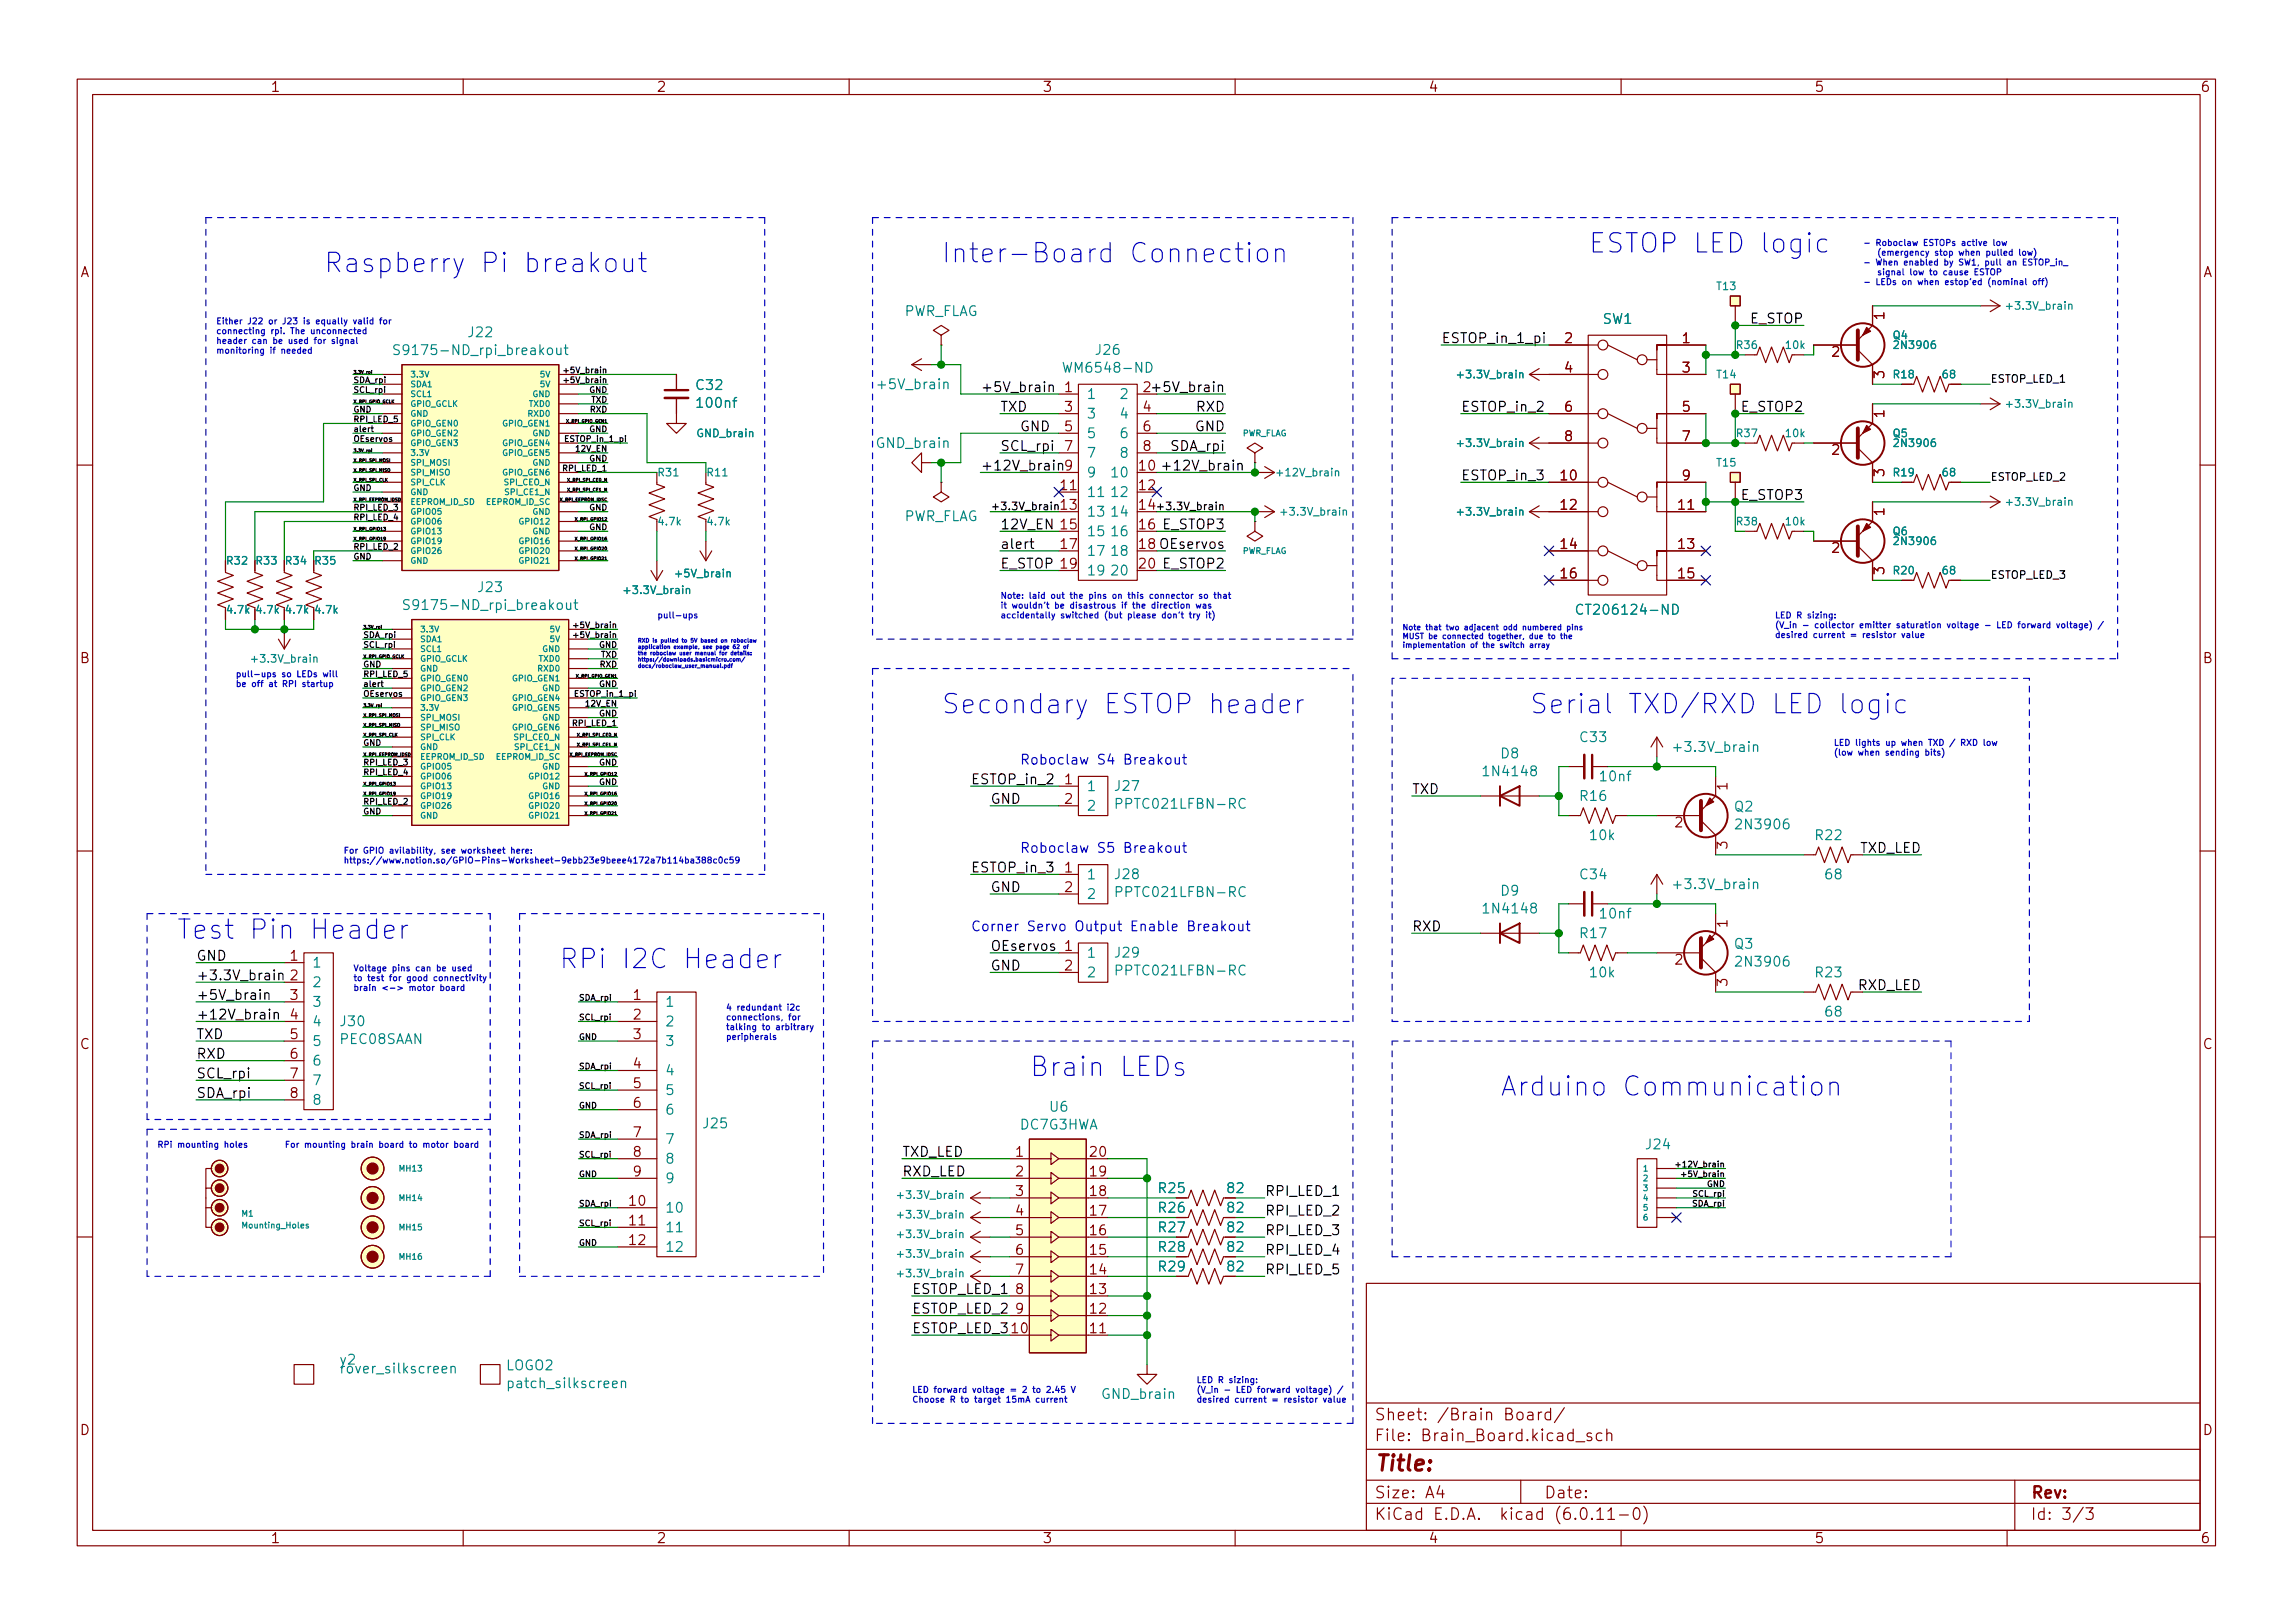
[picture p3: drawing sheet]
<svg xmlns="http://www.w3.org/2000/svg" width="297mm" height="210mm" viewBox="0 0 297 210" stroke-linecap="round" stroke-linejoin="round" font-family="sans-serif">
<defs><g id="words">
<g font-size="3.5" fill="#0000c2">
<text x="41.9" y="35.3">Raspberry</text>
<text x="62.3" y="35.3">Pi</text>
<text x="68.1" y="35.3">breakout</text>
<text x="121.9" y="34">Inter-Board</text>
<text x="146.4" y="34">Connection</text>
<text x="205.7" y="32.8">ESTOP LED logic</text>
<text x="121.9" y="92.4">Secondary</text>
<text x="143.1" y="92.4">ESTOP header</text>
<text x="198.1" y="92.4">Serial</text>
<text x="211" y="92.4">TXD/RXD</text>
<text x="229.7" y="92.4">LED logic</text>
<text x="22.9" y="121.7">Test</text>
<text x="32.4" y="121.7">Pin</text>
<text x="40.4" y="121.7">Header</text>
<text x="72.4" y="125.5">RPi</text>
<text x="80.6" y="125.5">I2C</text>
<text x="88.7" y="125.5">Header</text>
<text x="133.3" y="139.4">Brain</text>
<text x="145.1" y="139.4">LEDs</text>
<text x="194.3" y="142">Arduino</text>
<text x="210.2" y="142">Communication</text>
</g>
<text font-size="2.8" fill="#840000" x="178" y="191.2">Title:</text>
<g font-size="2.1" fill="#840000">
<text x="178" y="184.5">Sheet:</text>
<text x="186.2" y="184.5">/Brain</text>
<text x="194.9" y="184.5">Board/</text>
<text x="178" y="187.2">File:</text>
<text x="184.4" y="187.2">Brain_Board.kicad_sch</text>
<text x="178" y="197.4">KiCad</text>
<text x="178" y="194.6">Size:</text>
<text x="184.7" y="194.6">A4</text>
<text x="185.7" y="197.4">E.D.A.</text>
<text x="194.6" y="197.4">kicad</text>
<text x="200" y="194.6">Date:</text>
<text x="201.8" y="197.4">(6.0.11-0)</text>
<text x="263" y="194.6">Rev:</text>
<text x="263" y="197.4">Id:</text>
<text x="267.1" y="197.4">3/3</text>
</g>
<g font-size="1.8" fill="#840000">
<text x="35" y="12.3">1</text>
<text x="85" y="12.3">2</text>
<text x="135" y="12.3">3</text>
<text x="185" y="12.3">4</text>
<text x="235" y="12.3">5</text>
<text x="285" y="12.3">6</text>
<text x="10.4" y="36.3">A</text>
<text x="244.9" y="41.6" transform="rotate(-90 244.9 41.6)">1</text>
<text x="285.4" y="36.3">A</text>
<text x="202.5" y="44.4">2</text>
<text x="217.8" y="44.4">1</text>
<text x="137.7" y="50.8">1</text>
<text x="137.7" y="53.3">3</text>
<text x="147.9" y="53.3">4</text>
<text x="202.5" y="48.3">4</text>
<text x="202.5" y="53.3">6</text>
<text x="217.8" y="48.3">3</text>
<text x="217.8" y="53.3">5</text>
<text x="137.7" y="55.9">5</text>
<text x="137.7" y="58.4">7</text>
<text x="147.9" y="55.9">6</text>
<text x="147.9" y="58.4">8</text>
<text x="202.5" y="57.1">8</text>
<text x="217.8" y="57.1">7</text>
<text x="244.9" y="54.3" transform="rotate(-90 244.9 54.3)">1</text>
<text x="137.1" y="63.5">11</text>
<text x="137.7" y="61">9</text>
<text x="147.3" y="63.5">12</text>
<text x="201.9" y="62.2">10</text>
<text x="217.8" y="62.2">9</text>
<text x="137.1" y="66">13</text>
<text x="137.1" y="71.1">17</text>
<text x="147.3" y="66">14</text>
<text x="201.9" y="66">12</text>
<text x="201.9" y="71.1">14</text>
<text x="217.2" y="66">11</text>
<text x="217.2" y="71.1">13</text>
<text x="244.9" y="67" transform="rotate(-90 244.9 67)">1</text>
<text x="201.9" y="74.9">16</text>
<text x="217.2" y="74.9">15</text>
<text x="10.3" y="86.3">B</text>
<text x="285.3" y="86.3">B</text>
<text x="137.7" y="101.6">1</text>
<text x="137.7" y="104.1">2</text>
<text x="224.5" y="102.5" transform="rotate(-90 224.5 102.5)">1</text>
<text x="137.7" y="113">1</text>
<text x="137.7" y="115.6">2</text>
<text x="37.4" y="124.5">1</text>
<text x="137.7" y="123.2">1</text>
<text x="137.7" y="125.7">2</text>
<text x="224.5" y="120.3" transform="rotate(-90 224.5 120.3)">1</text>
<text x="37.4" y="127">2</text>
<text x="37.4" y="129.5">3</text>
<text x="81.9" y="129.5">1</text>
<text x="10.3" y="136.3">C</text>
<text x="37.4" y="132.1">4</text>
<text x="37.4" y="134.6">5</text>
<text x="37.4" y="137.2">6</text>
<text x="81.9" y="132.1">2</text>
<text x="81.9" y="134.6">3</text>
<text x="285.3" y="136.3">C</text>
<text x="37.4" y="139.7">7</text>
<text x="37.4" y="142.2">8</text>
<text x="81.9" y="138.4">4</text>
<text x="81.9" y="141">5</text>
<text x="81.9" y="143.5">6</text>
<text x="81.9" y="147.3">7</text>
<text x="81.9" y="149.9">8</text>
<text x="131.4" y="149.9">1</text>
<text x="141" y="149.9">20</text>
<text x="81.9" y="152.4">9</text>
<text x="131.4" y="152.4">2</text>
<text x="131.4" y="154.9">3</text>
<text x="141" y="154.9">18</text>
<text x="141" y="152.4">19</text>
<text x="158.8" y="154.9">82</text>
<text x="81.3" y="156.2">10</text>
<text x="81.3" y="158.7">11</text>
<text x="81.3" y="161.3">12</text>
<text x="131.4" y="157.5">4</text>
<text x="131.4" y="160">5</text>
<text x="141" y="160">16</text>
<text x="141" y="157.5">17</text>
<text x="158.8" y="160">82</text>
<text x="158.8" y="157.5">82</text>
<text x="131.4" y="162.6">6</text>
<text x="131.4" y="165.1">7</text>
<text x="131.4" y="167.6">8</text>
<text x="141" y="167.6">13</text>
<text x="141" y="165.1">14</text>
<text x="141" y="162.6">15</text>
<text x="158.8" y="165.1">82</text>
<text x="158.8" y="162.6">82</text>
<text x="131.4" y="170.2">9</text>
<text x="141" y="172.7">11</text>
<text x="141" y="170.2">12</text>
<text x="10.3" y="186.3">D</text>
<text x="285.3" y="186.3">D</text>
<text x="35" y="200.3">1</text>
<text x="85" y="200.3">2</text>
<text x="135" y="200.3">3</text>
<text x="185" y="200.3">4</text>
<text x="235" y="200.3">5</text>
<text x="285" y="200.3">6</text>
</g>
<g font-size="1.8" fill="#008484">
<text x="117.1" y="41.3">PWR_FLAG</text>
<text x="50.7" y="46.4">S9175-ND_rpi_breakout</text>
<text x="60.5" y="44.1">J22</text>
<text x="141.7" y="46.4">J26</text>
<text x="207.5" y="42.3">SW1</text>
<text x="90" y="50.9">C32</text>
<text x="90" y="53.2">100nf</text>
<text x="113.4" y="50.8">+5V_brain</text>
<text x="137.5" y="48.7">WM6548-ND</text>
<text x="140.7" y="52.1">1</text>
<text x="144.9" y="52.1">2</text>
<text x="113.4" y="58.4">GND_brain</text>
<text x="140.7" y="54.6">3</text>
<text x="140.7" y="57.2">5</text>
<text x="140.7" y="59.7">7</text>
<text x="144.9" y="54.6">4</text>
<text x="144.9" y="57.2">6</text>
<text x="144.9" y="59.7">8</text>
<text x="140.7" y="64.8">11</text>
<text x="140.7" y="62.2">9</text>
<text x="143.7" y="62.2">10</text>
<text x="143.7" y="64.8">12</text>
<text x="117.1" y="67.9">PWR_FLAG</text>
<text x="140.7" y="67.3">13</text>
<text x="140.7" y="69.9">15</text>
<text x="143.7" y="67.3">14</text>
<text x="143.7" y="69.9">16</text>
<text x="61.7" y="77.1">J23</text>
<text x="140.7" y="72.4">17</text>
<text x="140.7" y="74.9">19</text>
<text x="143.7" y="72.4">18</text>
<text x="143.7" y="74.9">20</text>
<text x="52" y="79.4">S9175-ND_rpi_breakout</text>
<text x="203.9" y="80">CT206124-ND</text>
<text x="191.8" y="100.9">1N4148</text>
<text x="194.3" y="98.6">D8</text>
<text x="204.5" y="96.5">C33</text>
<text x="207" y="101.6">10nf</text>
<text x="216.4" y="97.8">+3.3V_brain</text>
<text x="140.7" y="102.9">1</text>
<text x="140.7" y="105.4">2</text>
<text x="144.2" y="102.8">J27</text>
<text x="144.2" y="105.2">PPTC021LFBN-RC</text>
<text x="204.5" y="104.1">R16</text>
<text x="224.5" y="105.5">Q2</text>
<text x="224.5" y="107.8">2N3906</text>
<text x="205.7" y="109.2">10k</text>
<text x="235" y="109.2">R22</text>
<text x="140.7" y="114.3">1</text>
<text x="140.7" y="116.8">2</text>
<text x="144.2" y="114.3">J28</text>
<text x="144.2" y="116.6">PPTC021LFBN-RC</text>
<text x="191.8" y="118.7">1N4148</text>
<text x="194.3" y="116.4">D9</text>
<text x="204.5" y="114.3">C34</text>
<text x="207" y="119.4">10nf</text>
<text x="216.4" y="115.6">+3.3V_brain</text>
<text x="236.2" y="114.3">68</text>
<text x="40.4" y="125.7">1</text>
<text x="140.7" y="124.5">1</text>
<text x="144.2" y="124.4">J29</text>
<text x="204.5" y="121.9">R17</text>
<text x="224.5" y="123.3">Q3</text>
<text x="224.5" y="125.6">2N3906</text>
<text x="40.4" y="128.3">2</text>
<text x="40.4" y="130.8">3</text>
<text x="86.1" y="130.8">1</text>
<text x="140.7" y="127">2</text>
<text x="144.2" y="126.7">PPTC021LFBN-RC</text>
<text x="205.7" y="127">10k</text>
<text x="235" y="127">R23</text>
<text x="40.4" y="133.4">4</text>
<text x="40.4" y="135.9">5</text>
<text x="43.9" y="133.3">J30</text>
<text x="43.9" y="135.6">PEC08SAAN</text>
<text x="86.1" y="133.4">2</text>
<text x="86.1" y="135.9">3</text>
<text x="236.2" y="132.1">68</text>
<text x="40.4" y="138.4">6</text>
<text x="40.4" y="141">7</text>
<text x="40.4" y="143.5">8</text>
<text x="86.1" y="139.7">4</text>
<text x="86.1" y="142.2">5</text>
<text x="86.1" y="144.8">6</text>
<text x="86.1" y="148.6">7</text>
<text x="90.9" y="146.6">J25</text>
<text x="132" y="146.7">DC7G3HWA</text>
<text x="135.8" y="144.4">U6</text>
<text x="213" y="149.3">J24</text>
<text x="86.1" y="151.1">8</text>
<text x="86.1" y="153.7">9</text>
<text x="149.9" y="154.9">R25</text>
<text x="86.1" y="157.5">10</text>
<text x="86.1" y="160">11</text>
<text x="149.9" y="160">R27</text>
<text x="149.9" y="157.5">R26</text>
<text x="86.1" y="162.6">12</text>
<text x="149.9" y="165.1">R29</text>
<text x="149.9" y="162.6">R28</text>
<text x="43.9" y="177.2">y2</text>
<text x="43.9" y="178.3">rover_silkscreen</text>
<text x="65.5" y="177.9">LOGO2</text>
<text x="65.5" y="180.2">patch_silkscreen</text>
<text x="142.6" y="181.6">GND_brain</text>
</g>
<g font-size="1.8">
<text x="226.6" y="41.9">E_STOP</text>
<text x="186.7" y="44.4">ESTOP_in_1_pi</text>
<text x="127" y="50.8">+5V_brain</text>
<text x="129.5" y="53.3">TXD</text>
<text x="147.9" y="50.8">2+5V_brain</text>
<text x="154.8" y="53.3">RXD</text>
<text x="189.2" y="53.3">ESTOP_in_2</text>
<text x="225.4" y="53.3">E_STOP2</text>
<text x="129.5" y="58.4">SCL_rpi</text>
<text x="132.1" y="55.9">GND</text>
<text x="151.5" y="58.4">SDA_rpi</text>
<text x="154.7" y="55.9">GND</text>
<text x="127" y="60.9">+12V_brain</text>
<text x="147.3" y="61">10 +12V_brain</text>
<text x="189.2" y="62.2">ESTOP_in_3</text>
<text x="225.4" y="64.8">E_STOP3</text>
<text x="129.5" y="71.1">alert</text>
<text x="129.5" y="68.6">12V_EN 15</text>
<text x="147.3" y="68.6">16 E_STOP3</text>
<text x="147.3" y="71.1">18 OEservos</text>
<text x="129.5" y="73.6">E_STOP 19</text>
<text x="147.3" y="73.7">20 E_STOP2</text>
<text x="125.7" y="101.6">ESTOP_in_2</text>
<text x="128.3" y="104.1">GND</text>
<text x="182.9" y="102.9">TXD</text>
<text x="125.7" y="113">ESTOP_in_3</text>
<text x="240.9" y="110.5">TXD_LED</text>
<text x="128.3" y="115.6">GND</text>
<text x="25.4" y="124.4">GND</text>
<text x="128.3" y="123.2">OEservos</text>
<text x="128.3" y="125.7">GND</text>
<text x="182.9" y="120.6">RXD</text>
<text x="25.4" y="127">+3.3V_brain</text>
<text x="25.4" y="129.5">+5V_brain</text>
<text x="240.6" y="128.3">RXD_LED</text>
<text x="25.4" y="134.6">TXD</text>
<text x="25.4" y="132.1">+12V_brain</text>
<text x="25.4" y="137.1">RXD</text>
<text x="25.4" y="139.7">SCL_rpi</text>
<text x="25.4" y="142.2">SDA_rpi</text>
<text x="116.8" y="149.8">TXD_LED</text>
<text x="116.8" y="152.4">RXD_LED</text>
<text x="163.8" y="154.9">RPI_LED_1</text>
<text x="163.8" y="157.5">RPI_LED_2</text>
<text x="163.8" y="160">RPI_LED_3</text>
<text x="118.1" y="167.6">ESTOP_LED_1</text>
<text x="163.8" y="162.5">RPI_LED_4</text>
<text x="163.8" y="165.1">RPI_LED_5</text>
<text x="118.1" y="170.2">ESTOP_LED_2</text>
<text x="118.1" y="172.7">ESTOP_LED_310</text>
</g>
<g font-size="1.8" fill="#0000c2">
<text x="132.1" y="99">Roboclaw</text>
<text x="142.2" y="99">S4</text>
<text x="145.7" y="99">Breakout</text>
<text x="132.1" y="110.5">Roboclaw</text>
<text x="142.2" y="110.5">S5</text>
<text x="145.7" y="110.5">Breakout</text>
<text x="125.7" y="120.6">Corner</text>
<text x="133.1" y="120.6">Servo</text>
<text x="139.4" y="120.6">Output</text>
<text x="146.7" y="120.6">Enable</text>
<text x="154.2" y="120.6">Breakout</text>
</g>
<g font-size="1.4" fill="#008484">
<text x="222.2" y="37.9">T13</text>
<text x="259.6" y="40.4">+3.3V_brain</text>
<text x="231.1" y="45.5">10k</text>
<text x="245.1" y="44.2">Q4</text>
<text x="245.1" y="45.5">2N3906</text>
<text x="188.5" y="49.3">+3.3V_brain</text>
<text x="222.2" y="49.3">T14</text>
<text x="251.4" y="49.3">68</text>
<text x="259.6" y="53.1">+3.3V_brain</text>
<text x="90.1" y="56.9">GND_brain</text>
<text x="188.5" y="58.2">+3.3V_brain</text>
<text x="231.1" y="56.9">10k</text>
<text x="245.1" y="56.9">Q5</text>
<text x="245.1" y="58.2">2N3906</text>
<text x="85.1" y="62">R31</text>
<text x="91.4" y="62">R11</text>
<text x="165.1" y="62">+12V_brain</text>
<text x="222.2" y="60.7">T15</text>
<text x="251.4" y="62">68</text>
<text x="259.6" y="65.8">+3.3V_brain</text>
<text x="85.1" y="68.4">4.7k</text>
<text x="91.4" y="68.4">4.7k</text>
<text x="165.6" y="67.1">+3.3V_brain</text>
<text x="188.5" y="67.1">+3.3V_brain</text>
<text x="231.1" y="68.4">10k</text>
<text x="245.1" y="69.6">Q6</text>
<text x="245.1" y="70.9">2N3906</text>
<text x="80.5" y="77.2">+3.3V_brain</text>
<text x="87.2" y="75.1">+5V_brain</text>
<text x="251.4" y="74.7">68</text>
<text x="32.3" y="86.1">+3.3V_brain</text>
<text x="115.9" y="155.6">+3.3V_brain</text>
<text x="115.9" y="158.1">+3.3V_brain</text>
<text x="115.9" y="160.7">+3.3V_brain</text>
<text x="115.9" y="163.2">+3.3V_brain</text>
</g>
<g font-size="1.4" fill="#008400">
<text x="224.8" y="45.5">R36</text>
<text x="224.8" y="56.9">R37</text>
<text x="224.8" y="68.4">R38</text>
</g>
<g font-size="1.4" fill="#840000">
<text x="245.1" y="49.3">R18</text>
<text x="245.1" y="62">R19</text>
<text x="29.2" y="73.4">R32</text>
<text x="33" y="73.4">R33</text>
<text x="36.8" y="73.4">R34</text>
<text x="40.6" y="73.4">R35</text>
<text x="245.1" y="74.7">R20</text>
<text x="29.2" y="79.8">4.7k</text>
<text x="33" y="79.8">4.7k</text>
<text x="36.8" y="79.8">4.7k</text>
<text x="40.6" y="79.8">4.7k</text>
</g>
<g font-size="1.4">
<text x="257.8" y="49.6">ESTOP_LED_1</text>
<text x="257.8" y="62.3">ESTOP_LED_2</text>
<text x="128.3" y="66.1">+3.3V_brain</text>
<text x="149.6" y="66.1">+3.3V_brain</text>
<text x="257.8" y="75">ESTOP_LED_3</text>
<text x="115.9" y="165.8">+3.3V_brain</text>
</g>
<g font-size="1.1" fill="#0000c2">
<text x="243" y="31.8">Roboclaw</text>
<text x="243" y="34.4">When</text>
<text x="243.6" y="33.1">(emergency</text>
<text x="243.6" y="35.6">signal</text>
<text x="246.8" y="34.4">enabled</text>
<text x="247.9" y="35.6">low</text>
<text x="249.3" y="31.8">ESTOPs</text>
<text x="251.1" y="33.1">stop</text>
<text x="252.1" y="34.4">by</text>
<text x="252.5" y="35.6">cause</text>
<text x="254.2" y="34.4">SW1,</text>
<text x="254.4" y="33.1">when</text>
<text x="254.4" y="31.8">active</text>
<text x="256.7" y="35.6">ESTOP</text>
<text x="257.7" y="34.4">pull</text>
<text x="258" y="33.1">pulled</text>
<text x="258.6" y="31.8">low</text>
<text x="260.7" y="34.4">an</text>
<text x="262.4" y="33.1">low)</text>
<text x="262.9" y="34.4">ESTOP_in_</text>
<text x="243" y="36.9">LEDs</text>
<text x="246.6" y="36.9">on</text>
<text x="248.7" y="36.9">when</text>
<text x="258.1" y="36.9">(nominal</text>
<text x="264.1" y="36.9">off)</text>
<text x="27.9" y="42">Either</text>
<text x="27.9" y="43.3">connecting</text>
<text x="27.9" y="44.5">header</text>
<text x="27.9" y="45.8">monitoring</text>
<text x="32.1" y="42">J22</text>
<text x="32.7" y="44.5">can</text>
<text x="35" y="42">or</text>
<text x="35" y="45.8">if</text>
<text x="35.1" y="43.3">rpi.</text>
<text x="35.5" y="44.5">be</text>
<text x="36.6" y="45.8">needed</text>
<text x="36.9" y="42">J23</text>
<text x="37.7" y="44.5">used</text>
<text x="37.8" y="43.3">The</text>
<text x="40.5" y="43.3">unconnected</text>
<text x="41.1" y="44.5">for</text>
<text x="41.5" y="42">equally</text>
<text x="43.6" y="44.5">signal</text>
<text x="46.5" y="42">valid</text>
<text x="50.1" y="42">for</text>
<text x="129.5" y="77.6">Note:</text>
<text x="133.3" y="77.6">laid</text>
<text x="136.3" y="77.6">out</text>
<text x="138.9" y="77.6">the</text>
<text x="141.5" y="77.6">pins</text>
<text x="144.7" y="77.6">on</text>
<text x="146.9" y="77.6">this</text>
<text x="149.8" y="77.6">connector</text>
<text x="156.4" y="77.6">so</text>
<text x="158.5" y="77.6">that</text>
<text x="85.1" y="80.1">pull-ups</text>
<text x="129.5" y="78.8">it</text>
<text x="129.5" y="80.1">accidentally</text>
<text x="136.8" y="78.8">be</text>
<text x="137.4" y="80.1">switched</text>
<text x="143.2" y="80.1">(but</text>
<text x="145.7" y="78.8">if</text>
<text x="146.4" y="80.1">please</text>
<text x="147.3" y="78.8">the</text>
<text x="149.9" y="78.8">direction</text>
<text x="154.7" y="80.1">try</text>
<text x="155.8" y="78.8">was</text>
<text x="157" y="80.1">it)</text>
<text x="229.9" y="80.1">LED R sizing:</text>
<text x="229.9" y="81.4">(V_in</text>
<text x="229.9" y="82.6">desired</text>
<text x="234.9" y="82.6">current</text>
<text x="235.2" y="81.4">collector</text>
<text x="239.8" y="82.6">=</text>
<text x="241.2" y="81.4">emitter</text>
<text x="241.6" y="82.6">resistor</text>
<text x="246.1" y="81.4">saturation</text>
<text x="246.8" y="82.6">value</text>
<text x="252.8" y="81.4">voltage</text>
<text x="259.6" y="81.4">LED forward</text>
<text x="267.6" y="81.4">voltage)</text>
<text x="30.5" y="87.7">pull-ups</text>
<text x="30.5" y="89">be</text>
<text x="32.6" y="89">off</text>
<text x="35" y="89">at</text>
<text x="36.5" y="87.7">so</text>
<text x="36.9" y="89">RPI</text>
<text x="38.6" y="87.7">LEDs</text>
<text x="39.6" y="89">startup</text>
<text x="42.1" y="87.7">will</text>
<text x="237.5" y="96.6">LED lights</text>
<text x="237.5" y="97.9">(low</text>
<text x="240.7" y="97.9">when</text>
<text x="244.4" y="97.9">sending</text>
<text x="244.4" y="96.6">up</text>
<text x="246.6" y="96.6">when</text>
<text x="249.7" y="97.9">bits)</text>
<text x="250.3" y="96.6">TXD /</text>
<text x="254.8" y="96.6">RXD low</text>
<text x="44.4" y="110.6">For</text>
<text x="44.4" y="111.8">https://www.notion.so/GPIO-Pins-Worksheet-9ebb23e9beee4172a7b114ba388c0c59</text>
<text x="47.1" y="110.6">GPIO</text>
<text x="50.6" y="110.6">avilability,</text>
<text x="57.5" y="110.6">see</text>
<text x="60.2" y="110.6">worksheet</text>
<text x="66.8" y="110.6">here:</text>
<text x="45.7" y="125.8">Voltage</text>
<text x="50.8" y="125.8">pins</text>
<text x="54" y="125.8">can</text>
<text x="56.9" y="125.8">be</text>
<text x="59" y="125.8">used</text>
<text x="45.7" y="127.1">to</text>
<text x="45.7" y="128.4">brain</text>
<text x="47.6" y="127.1">test</text>
<text x="49.5" y="128.4">&lt;-&gt;</text>
<text x="50.6" y="127.1">for</text>
<text x="53" y="127.1">good</text>
<text x="53.1" y="128.4">motor</text>
<text x="56.6" y="127.1">connectivity</text>
<text x="57.3" y="128.4">board</text>
<text x="94" y="130.9">4</text>
<text x="95.5" y="130.9">redundant</text>
<text x="102.1" y="130.9">i2c</text>
<text x="94" y="132.2">connections,</text>
<text x="94" y="133.4">talking</text>
<text x="94" y="134.7">peripherals</text>
<text x="98.7" y="133.4">to</text>
<text x="100.7" y="133.4">arbitrary</text>
<text x="102.2" y="132.2">for</text>
<text x="20.3" y="148.7">RPi</text>
<text x="23" y="148.7">mounting</text>
<text x="29.2" y="148.7">holes</text>
<text x="36.8" y="148.7">For</text>
<text x="39.5" y="148.7">mounting</text>
<text x="45.6" y="148.7">brain</text>
<text x="49.4" y="148.7">board</text>
<text x="53.5" y="148.7">to</text>
<text x="55.4" y="148.7">motor</text>
<text x="59.6" y="148.7">board</text>
<text x="154.9" y="179.2">LED R sizing:</text>
<text x="118.1" y="180.4">LED forward</text>
<text x="118.1" y="181.7">Choose</text>
<text x="123.1" y="181.7">R to</text>
<text x="126.1" y="180.4">voltage</text>
<text x="126.6" y="181.7">target</text>
<text x="130.8" y="181.7">15mA</text>
<text x="131.2" y="180.4">=</text>
<text x="134.8" y="181.7">current</text>
<text x="136.3" y="180.4">2.45</text>
<text x="154.9" y="180.4">(V_in</text>
<text x="154.9" y="181.7">desired</text>
<text x="160" y="181.7">current</text>
<text x="160.3" y="180.4">LED forward</text>
<text x="164.9" y="181.7">=</text>
<text x="166.6" y="181.7">resistor</text>
<text x="168.3" y="180.4">voltage)</text>
<text x="171.9" y="181.7">value</text>
</g>
<g font-size="1.1">
<text x="45.7" y="53.4">GND</text>
<text x="45.7" y="49.6">SDA_rpi</text>
<text x="45.7" y="50.9">SCL_rpi</text>
<text x="72.8" y="48.4">+5V_brain</text>
<text x="72.8" y="49.6">+5V_brain</text>
<text x="76.3" y="50.9">GND</text>
<text x="76.3" y="53.4">RXD</text>
<text x="76.5" y="52.2">TXD</text>
<text x="45.7" y="54.7">RPI_LED_5</text>
<text x="45.7" y="56">alert</text>
<text x="45.7" y="57.2">OEservos</text>
<text x="73" y="57.2">ESTOP_in_1_pi</text>
<text x="74.4" y="58.5">12V_EN</text>
<text x="76.3" y="59.8">GND</text>
<text x="76.3" y="56">GND</text>
<text x="45.7" y="63.6">GND</text>
<text x="72.7" y="61.1">RPI_LED_1</text>
<text x="45.7" y="71.2">RPI_LED_2</text>
<text x="45.7" y="66.1">RPI_LED_3</text>
<text x="45.7" y="67.4">RPI_LED_4</text>
<text x="76.3" y="66.1">GND</text>
<text x="76.3" y="68.7">GND</text>
<text x="45.7" y="72.5">GND</text>
<text x="47" y="82.6">SDA_rpi</text>
<text x="47" y="83.9">SCL_rpi</text>
<text x="74.1" y="81.4">+5V_brain</text>
<text x="74.1" y="82.6">+5V_brain</text>
<text x="77.5" y="83.9">GND</text>
<text x="47" y="87.7">RPI_LED_5</text>
<text x="47" y="89">alert</text>
<text x="47" y="86.5">GND</text>
<text x="77.5" y="89">GND</text>
<text x="77.6" y="86.5">RXD</text>
<text x="77.8" y="85.2">TXD</text>
<text x="47" y="90.3">OEservos</text>
<text x="74" y="94.1">RPI_LED_1</text>
<text x="74.3" y="90.3">ESTOP_in_1_pi</text>
<text x="75.7" y="91.5">12V_EN</text>
<text x="77.5" y="92.8">GND</text>
<text x="47" y="100.4">RPI_LED_4</text>
<text x="47" y="99.2">RPI_LED_3</text>
<text x="47" y="96.6">GND</text>
<text x="77.5" y="99.2">GND</text>
<text x="77.5" y="101.7">GND</text>
<text x="47" y="105.5">GND</text>
<text x="47" y="104.2">RPI_LED_2</text>
<text x="74.9" y="129.6">SDA_rpi</text>
<text x="74.9" y="132.2">SCL_rpi</text>
<text x="74.9" y="134.7">GND</text>
<text x="74.9" y="141.1">SCL_rpi</text>
<text x="74.9" y="138.5">SDA_rpi</text>
<text x="74.9" y="143.6">GND</text>
<text x="74.9" y="150">SCL_rpi</text>
<text x="74.9" y="147.4">SDA_rpi</text>
<text x="74.9" y="152.5">GND</text>
<text x="216.8" y="151.2">+12V_brain</text>
<text x="217.6" y="152.5">+5V_brain</text>
<text x="219.2" y="155">SCL_rpi</text>
<text x="221" y="153.8">GND</text>
<text x="74.9" y="156.3">SDA_rpi</text>
<text x="74.9" y="158.8">SCL_rpi</text>
<text x="74.9" y="161.4">GND</text>
<text x="219.1" y="156.3">SDA_rpi</text>
</g>
<g font-size="1.1" fill="#008484">
<text x="53.1" y="49.1">3.3V</text>
<text x="53.1" y="50.4">SDA1</text>
<text x="53.1" y="51.7">SCL1</text>
<text x="53.1" y="52.9">GPIO_GCLK</text>
<text x="68.4" y="52.9">TXD0</text>
<text x="68.9" y="51.7">GND</text>
<text x="69.8" y="49.1">5V</text>
<text x="69.8" y="50.4">5V</text>
<text x="53.1" y="55.5">GPIO_GEN0</text>
<text x="53.1" y="56.7">GPIO_GEN2</text>
<text x="53.1" y="58">GPIO_GEN3</text>
<text x="53.1" y="59.3">3.3V</text>
<text x="53.1" y="54.2">GND</text>
<text x="65" y="55.5">GPIO_GEN1</text>
<text x="65" y="58">GPIO_GEN4</text>
<text x="65" y="59.3">GPIO_GEN5</text>
<text x="68.2" y="54.2">RXD0</text>
<text x="68.9" y="56.7">GND</text>
<text x="160.9" y="56.7">PWR_FLAG</text>
<text x="53.1" y="60.6">SPI_MOSI</text>
<text x="53.1" y="61.8">SPI_MISO</text>
<text x="53.1" y="63.1">SPI_CLK</text>
<text x="53.1" y="64.4">GND</text>
<text x="53.1" y="65.6">EEPROM_ID_SD</text>
<text x="62.9" y="65.6">EEPROM_ID_SC</text>
<text x="65" y="61.8">GPIO_GEN6</text>
<text x="65.2" y="63.1">SPI_CEO_N</text>
<text x="65.2" y="64.4">SPI_CE1_N</text>
<text x="68.9" y="60.6">GND</text>
<text x="53.1" y="66.9">GPIO05</text>
<text x="53.1" y="68.2">GPIO06</text>
<text x="53.1" y="69.4">GPIO13</text>
<text x="53.1" y="70.7">GPIO19</text>
<text x="53.1" y="72">GPIO26</text>
<text x="67.1" y="68.2">GPIO12</text>
<text x="67.1" y="70.7">GPIO16</text>
<text x="67.1" y="72">GPIO20</text>
<text x="68.9" y="66.9">GND</text>
<text x="68.9" y="69.4">GND</text>
<text x="160.9" y="72">PWR_FLAG</text>
<text x="53.1" y="73.3">GND</text>
<text x="67.1" y="73.3">GPIO21</text>
<text x="54.4" y="82.1">3.3V</text>
<text x="54.4" y="83.4">SDA1</text>
<text x="71.1" y="82.1">5V</text>
<text x="71.1" y="83.4">5V</text>
<text x="54.4" y="88.5">GPIO_GEN0</text>
<text x="54.4" y="89.8">GPIO_GEN2</text>
<text x="54.4" y="84.7">SCL1</text>
<text x="54.4" y="86">GPIO_GCLK</text>
<text x="54.4" y="87.2">GND</text>
<text x="66.3" y="88.5">GPIO_GEN1</text>
<text x="69.5" y="87.2">RXD0</text>
<text x="69.7" y="86">TXD0</text>
<text x="70.2" y="89.8">GND</text>
<text x="70.2" y="84.7">GND</text>
<text x="54.4" y="91">GPIO_GEN3</text>
<text x="54.4" y="92.3">3.3V</text>
<text x="54.4" y="93.6">SPI_MOSI</text>
<text x="54.4" y="94.8">SPI_MISO</text>
<text x="66.3" y="91">GPIO_GEN4</text>
<text x="66.3" y="92.3">GPIO_GEN5</text>
<text x="66.3" y="94.8">GPIO_GEN6</text>
<text x="70.2" y="93.6">GND</text>
<text x="54.4" y="96.1">SPI_CLK</text>
<text x="54.4" y="97.4">GND</text>
<text x="54.4" y="98.7">EEPROM_ID_SD</text>
<text x="54.4" y="99.9">GPIO05</text>
<text x="54.4" y="101.2">GPIO06</text>
<text x="64.1" y="98.7">EEPROM_ID_SC</text>
<text x="66.4" y="96.1">SPI_CEO_N</text>
<text x="66.5" y="97.4">SPI_CE1_N</text>
<text x="68.4" y="101.2">GPIO12</text>
<text x="70.2" y="99.9">GND</text>
<text x="54.4" y="102.5">GPIO13</text>
<text x="54.4" y="103.7">GPIO19</text>
<text x="54.4" y="105">GPIO26</text>
<text x="54.4" y="106.3">GND</text>
<text x="68.4" y="103.7">GPIO16</text>
<text x="68.4" y="105">GPIO20</text>
<text x="68.4" y="106.3">GPIO21</text>
<text x="70.2" y="102.5">GND</text>
<text x="51.6" y="155.8">MH14</text>
<text x="51.6" y="152">MH13</text>
<text x="212.7" y="152">1</text>
<text x="212.7" y="153.3">2</text>
<text x="212.7" y="154.5">3</text>
<text x="212.7" y="155.8">4</text>
<text x="31.2" y="157.8">M1</text>
<text x="31.2" y="159.4">Mounting_Holes</text>
<text x="51.6" y="159.6">MH15</text>
<text x="212.7" y="157.1">5</text>
<text x="212.7" y="158.3">6</text>
<text x="51.6" y="163.4">MH16</text>
</g>
<g font-size="1" fill="#0000c2">
<text x="181.6" y="81.6">Note</text>
<text x="181.6" y="82.8">MUST be</text>
<text x="181.6" y="83.9">implementation</text>
<text x="184.7" y="81.6">that</text>
<text x="187" y="82.8">connected</text>
<text x="187.5" y="81.6">two</text>
<text x="190" y="81.6">adjacent</text>
<text x="190.5" y="83.9">of</text>
<text x="192.2" y="83.9">the</text>
<text x="193.1" y="82.8">together,</text>
<text x="194.6" y="83.9">switch</text>
<text x="195.2" y="81.6">odd</text>
<text x="197.8" y="81.6">numbered</text>
<text x="198.6" y="82.8">due</text>
<text x="198.6" y="83.9">array</text>
<text x="202.9" y="82.8">the</text>
<text x="203.7" y="81.6">pins</text>
</g>
<g font-size=".7" fill="#0000c2">
<text x="82.5" y="83.2">RXD</text>
<text x="84.6" y="83.2">is</text>
<text x="85.8" y="83.2">pulled</text>
<text x="90" y="83.2">5V</text>
<text x="91.4" y="83.2">based</text>
<text x="94.2" y="83.2">on</text>
<text x="95.6" y="83.2">roboclaw</text>
<text x="82.5" y="84.1">application</text>
<text x="82.5" y="84.9">the</text>
<text x="82.5" y="85.7">https://downloads.basicmicro.com/</text>
<text x="82.5" y="86.5">docs/roboclaw_user_manual.pdf</text>
<text x="84.3" y="84.9">roboclaw</text>
<text x="87.3" y="84.1">example,</text>
<text x="88.2" y="84.9">user</text>
<text x="90.4" y="84.9">manual</text>
<text x="91.2" y="84.1">see</text>
<text x="93.1" y="84.1">page</text>
<text x="93.7" y="84.9">for</text>
<text x="95.3" y="84.9">details:</text>
<text x="96.9" y="84.1">of</text>
</g>
<g font-size=".6">
<text x="45.7" y="52.2">X_RPI_GPIO_GCLK</text>
<text x="45.7" y="48.4">3.3V_rpi</text>
<text x="45.7" y="58.6">3.3V_rpi</text>
<text x="45.7" y="59.9">X_RPI_SPI_MOSI</text>
<text x="73.2" y="54.8">X_RPI_GPIO_GEN1</text>
<text x="45.7" y="62.4">X_RPI_SPI_CLK</text>
<text x="45.7" y="64.9">X_RPI_EEPROM_IDSD</text>
<text x="45.7" y="61.1">X_RPI_SPI_MISO</text>
<text x="72.4" y="64.9">X_RPI_EEPROM_IDSC</text>
<text x="73.4" y="63.7">X_RPI_SPI_CE1_N</text>
<text x="73.4" y="62.4">X_RPI_SPI_CE0_N</text>
<text x="45.7" y="70">X_RPI_GPIO19</text>
<text x="45.7" y="68.7">X_RPI_GPIO13</text>
<text x="74.4" y="71.3">X_RPI_GPIO20</text>
<text x="74.4" y="70">X_RPI_GPIO16</text>
<text x="74.4" y="67.5">X_RPI_GPIO12</text>
<text x="74.4" y="72.6">X_RPI_GPIO21</text>
<text x="47" y="81.4">3.3V_rpi</text>
<text x="47" y="85.3">X_RPI_GPIO_GCLK</text>
<text x="74.5" y="87.8">X_RPI_GPIO_GEN1</text>
<text x="47" y="91.6">3.3V_rpi</text>
<text x="47" y="92.9">X_RPI_SPI_MOSI</text>
<text x="47" y="94.1">X_RPI_SPI_MISO</text>
<text x="47" y="95.4">X_RPI_SPI_CLK</text>
<text x="74.7" y="95.4">X_RPI_SPI_CE0_N</text>
<text x="47" y="101.8">X_RPI_GPIO13</text>
<text x="47" y="98">X_RPI_EEPROM_IDSD</text>
<text x="73.7" y="98">X_RPI_EEPROM_IDSC</text>
<text x="74.7" y="96.7">X_RPI_SPI_CE1_N</text>
<text x="75.6" y="100.5">X_RPI_GPIO12</text>
<text x="47" y="103">X_RPI_GPIO19</text>
<text x="75.6" y="105.6">X_RPI_GPIO21</text>
<text x="75.6" y="103">X_RPI_GPIO16</text>
<text x="75.6" y="104.3">X_RPI_GPIO20</text>
</g>
</g></defs>
<g fill="none" stroke="#840000" stroke-width=".15">
<path d="M10 10.2h277v190.1h-277zM12 12.2h273v186.1h-273zM60 10.2v2M110 10.2v2M160 10.2v2M210 10.2v2M260 10.2v2M224.2 38.3h1.2v1.3h-1.2zM224.8 39.6v2.6M242.6 39.6v2.6l-1.9 1.9M256.5 39.6h2.6M257.8 38.9l1.3 .7"/>
<path d="M259.1 39.6l-1.3 .8M49.5 51h2.6M49.5 53.6h2.6M49.5 56.1h2.6M49.5 58.7h2.6M49.5 57.4h2.6M49.5 49.8h2.6M49.5 52.3h2.6M49.5 48.5h2.6M49.5 54.9h2.6M49.5 59.9h2.6M52.1 47.2h20.3v26.7h-20.3z"/>
<path d="M72.4 51h2.5M72.4 53.6h2.5M72.4 56.1h2.5M72.4 58.7h2.5M72.4 57.4h2.5M72.4 49.8h2.5M72.4 52.3h2.5M72.4 48.5h2.5M72.4 54.9h2.5M72.4 59.9h2.5M87.6 51.6v3.3h1.3l-1.3 1.2-1.2-1.2h1.2M87.6 48.5v2"/>
<path d="M118.1 47.2l1.3 .8M118.1 47.2h2.5M119.4 59.9v-1.2l-1.3 1.2 1.3 1.3v-1.3h1.2M119.4 46.5l-1.3 .7M121.9 43.4l1-.6-1-.6-1 .6 1 .6v1.3M121.9 44.7h.1M137.2 51h2.5M137.2 53.6h2.5M137.2 56.1h2.5M137.2 58.7h2.5M139.7 49.8h7.6v25.4h-7.6zM147.3 51h2.6"/>
<path d="M147.3 53.6h2.6M147.3 56.1h2.6M147.3 58.7h2.6M162.6 58.7l1-.7-1-.6-1.1 .6 1.1 .7v1.2M162.6 59.9h.1M198.1 57.4h8.9M198.1 48.5h8.9M198.1 57.4l1.3 .8M198.1 48.5l1.3 .8M199.4 56.6l-1.3 .8M199.4 47.7l-1.3 .8M200.7 53.6h6.3"/>
<path d="M200.7 44.7h6.3M205.7 43.4h10.2v33.7h-10.2zM208.3 44.7l3.8 1.9M208.3 53.6l3.8 1.9M213.4 46.6h1.2M213.4 55.5h1.2M214.6 45.3v3.2h6.4M214.6 45.3v-.6v.6M214.6 44.7h1.3h-1.3M214.6 54.2v3.2h6.4M214.6 54.2v-.6v.6M214.6 53.6h1.3h-1.3"/>
<path d="M215.9 53.6h5.1M215.9 44.7h5.1M224.2 49.8h1.2v1.2h-1.2zM224.8 51v2.6M227.6 46l.4-1 .7 2 .8-2 .8 2 .7-2 .8 2 .4-1M227.6 57.4l.4-1 .7 2 .8-2 .8 2 .7-2 .8 2 .4-1M234.9 57.4h5.8M234.9 44.7h5.8M237.4 57.7l.2-.1 .4 .1a.34 .34 0 0 1 .1 .4l-.7 .8h.8M237.4 45l.2-.1 .4 .1a.34 .34 0 0 1 .1 .4l-.7 .8h.8M240.7 58l1.9 1.9v2.6M240.7 45.3l1.9 1.9v2.6"/>
<path d="M242.6 52.3v2.6l-1.9 1.9M242.8 48.9v-.8l.4 .5a.34 .34 0 0 1 .3-.5h.3l.2 .2v.5l-.1 .1M244 53.6h-1.2l.3 .4M244 40.9h-1.2l.3 .4M247.9 49.8l.4-1 .7 2 .8-2 .8 2 .7-2 .8 2 .4-1M252.7 49.8h1.3M256.5 52.3h2.6M257.8 51.6l1.3 .7M259.1 52.3l-1.3 .8M10 60.2h2M29.2 73.9v.3l1 .3-2 .8 2 .8-2 .7 2 .8-2 .8 1 .3M33 73.9v.3l1 .3-2 .8 2 .8-2 .7 2 .8-2 .8 1 .3"/>
<path d="M36.8 73.9v.3l1 .3-2 .8 2 .8-2 .7 2 .8-2 .8 1 .3M40.6 73.9v.3l1.1 .3-2.1 .8 2.1 .8-2.1 .7 2.1 .8-2.1 .8 1 .3M49.5 61.2h2.6M49.5 63.7h2.6M49.5 66.3h2.6M49.5 68.8h2.6M49.5 71.4h2.6M49.5 70.1h2.6M49.5 62.5h2.6M49.5 65h2.6M49.5 67.6h2.6M49.5 72.6h2.6"/>
<path d="M72.4 61.2h2.5M72.4 63.7h2.5M72.4 66.3h2.5M72.4 68.8h2.5M72.4 71.4h2.5M72.4 70.1h2.5M72.4 62.5h2.5M72.4 65h2.5M72.4 67.6h2.5M72.4 72.6h2.5M84.3 73.9l.8 1.3M85.1 62.5v.2l1 .4-2 .8 2 .7-2 .8 2 .8-2 .7 1 .4"/>
<path d="M85.1 72.6v2.6M85.9 73.9l-.8 1.3M90.7 71.4l.7 1.2M91.4 62.5v.2l1.1 .4-2.1 .8 2.1 .7-2.1 .8 2.1 .8-2.1 .7 1 .4M91.4 70.1v2.5M92.2 71.4l-.8 1.2M121.9 62.5v1.2l1 .7-1 .6-1-.6 1-.7M121.9 62.5h.1M137.2 61.2h2.5M137.2 63.7h2.5M137.2 66.3h2.5M137.2 68.8h2.5"/>
<path d="M137.2 71.4h2.5M137.2 73.9h2.5M138.7 63.4h.7M147.3 63.7h2.6M147.3 66.3h2.6M162.6 67.6v1.2l1 .7-1 .6-1.1-.6 1.1-.7M162.6 67.6h.1M162.6 61.2h2.5M162.6 66.3h2.5M163.8 60.4l1.3 .8M163.8 65.5l1.3 .8M165.1 61.2l-1.3 .8"/>
<path d="M165.1 66.3l-1.3 .8M198.1 66.3h8.9M198.1 66.3l1.3 .8M199.4 65.5l-1.3 .8M200.7 71.4h6.3M200.7 75.2h6.3M200.7 62.5h6.3M208.3 71.4l3.8 1.9M208.3 62.5l3.8 1.9M213.4 73.3h1.2M213.4 64.4h1.2M214.6 72v3.2h6.4"/>
<path d="M214.6 72v-.6v.6M214.6 71.4h1.3h-1.3M214.6 63.1v3.2h6.4M214.6 63.1v-.6v.6M214.6 62.5h1.3h-1.3M215.9 71.4h5.1M215.9 62.5h5.1M218.7 66h.7M224.2 61.2h1.2v1.3h-1.2zM224.8 62.5v2.5M227.6 68.8l.4-1 .7 2 .8-2 .8 2 .7-2 .8 2 .4-1M234.9 70.1h5.8"/>
<path d="M237.4 70.4l.2-.1 .4 .1a.34 .34 0 0 1 .1 .4l-.7 .8h.8M240.7 70.7l1.9 1.9v2.6M242.6 65v2.6l-1.9 1.9M242.8 61.6v-.8l.4 .5a.34 .34 0 0 1 .3-.5h.3l.2 .2v.5l-.1 .1M242.8 74.3v-.8l.4 .5a.34 .34 0 0 1 .3-.5h.3l.2 .2v.5l-.1 .1M244 66.3h-1.2l.3 .4M247.9 75.2l.4-1 .7 2 .8-2 .8 2 .7-2 .8 2 .4-1M247.9 62.5l.4-1 .7 2 .8-2 .8 2 .7-2 .8 2 .4-1M252.7 75.2h1.3M252.7 62.5h1.3M256.5 65h2.6M257.8 64.3l1.3 .7"/>
<path d="M259.1 65l-1.3 .8M285 60.2h2M36.1 82.8l.7 1.3M36.8 81.5v2.6M37.6 82.8l-.8 1.3M50.8 99.3h2.5M50.8 81.5h2.5M50.8 86.6h2.5M50.8 87.9h2.5M50.8 89.1h2.5M50.8 90.4h2.5M50.8 91.7h2.5"/>
<path d="M50.8 93h2.5M50.8 94.2h2.5M50.8 95.5h2.5M50.8 96.8h2.5M50.8 98h2.5M50.8 82.8h2.5M50.8 84.1h2.5M50.8 85.3h2.5M53.3 80.3h20.4v26.6h-20.4zM73.7 99.3h2.5M73.7 81.5h2.5M73.7 86.6h2.5"/>
<path d="M73.7 87.9h2.5M73.7 89.1h2.5M73.7 90.4h2.5M73.7 91.7h2.5M73.7 93h2.5M73.7 94.2h2.5M73.7 95.5h2.5M73.7 96.8h2.5M73.7 98h2.5M73.7 82.8h2.5M73.7 84.1h2.5M73.7 85.3h2.5"/>
<path d="M203.2 99.3h2M206.2 99.3h2.1M214.6 95.5l-.7 1.3M214.6 95.5v2.5M214.6 95.5l.8 1.3M10 110.2h2M50.8 101.8h2.5M50.8 104.4h2.5M50.8 105.7h2.5M50.8 103.1h2.5M50.8 100.6h2.5M73.7 101.8h2.5"/>
<path d="M73.7 104.4h2.5M73.7 105.7h2.5M73.7 103.1h2.5M73.7 100.6h2.5M137.2 101.8h2.5M137.2 104.4h2.5M137.2 113.3h2.5M137.2 115.8h2.5M139.7 100.6h3.8v5.1h-3.8zM139.7 112h3.8v5.1h-3.8zM191.8 103.1h7.6M203.2 105.7h1.5l.4-1.1 .8 2.1 .7-2.1 .8 2.1 .8-2.1 .7 2.1 .4-1h1.5"/>
<path d="M203.2 117.1h2M206.2 117.1h2.1M214.6 105.7h5.7M214.6 113.3v2.5M214.6 113.3l-.7 1.2M214.6 113.3l.8 1.2M217.1 106l.2-.1h.4a.34 .34 0 0 1 .1 .5l-.7 .7h.8M220.3 106.3l1.9 1.9v2.5M222.2 100.6v2.5l-1.9 1.9M222.2 118.4v2.5l-1.9 1.9M222.4 109.9v-.8l.5 .4a.34 .34 0 0 1 .3-.4h.3l.2 .1v.5l-.1 .2M223.7 101.8h-1.3l.4 .4"/>
<path d="M223.7 119.6h-1.3l.4 .4M233.7 110.7h1.5l.4-1 .7 2.1 .8-2.1 .8 2.1 .7-2.1 .8 2.1 .4-1.1h1.5M285 110.2h2M36.8 129.8h2.6M36.8 132.3h2.6M36.8 134.9h2.6M36.8 124.7h2.6M36.8 127.2h2.6M36.8 137.4h2.6M36.8 139.9h2.6M39.4 123.4h3.8v20.4h-3.8zM80 129.8h5.1"/>
<path d="M80 132.3h5.1M80 134.9h5.1M80 138.7h5.1M85.1 128.5h5.1v34.3h-5.1zM137.2 123.4h2.5M137.2 126h2.5M139.7 122.2h3.8v5h-3.8zM191.8 120.9h7.6M203.2 123.4h1.5l.4-1 .8 2.1 .7-2.1 .8 2.1 .8-2.1 .7 2.1 .4-1.1h1.5M214.6 123.4h5.7M217.1 123.8l.2-.2 .4 .1a.34 .34 0 0 1 .1 .5l-.7 .7h.8M220.3 124.1l1.9 1.9v2.5"/>
<path d="M222.4 127.7v-.8l.5 .4a.34 .34 0 0 1 .3-.4h.3l.2 .1v.5l-.1 .2M233.7 128.5h1.5l.4-1 .7 2 .8-2 .8 2 .7-2 .8 2 .4-1h1.5M26.7 156.5h.7M27.4 151.4h-.7v2.5M27.4 153.9h-.7v5.1h.7M36.8 142.5h2.6M80 156.5h5.1M80 159h5.1M80 141.2h5.1M80 143.8h5.1M80 147.6h5.1M80 150.1h5.1"/>
<path d="M80 152.6h5.1M82.8 158.7h.7M125.7 155.2h2.6M125.7 157.7h2.6M125.7 155.2l1.3 .8M125.7 157.7l1.3 .8M127 154.4l-1.3 .8M127 157l-1.3 .7M127 159.5l-1.3 .8M130.8 150.1h5.3v.8l1.1-.8-1.1-.8v.8M130.8 157.7h5.3v.8l1.1-.8-1.1-.7v.7M130.8 155.2h5.3v.8l1.1-.8-1.1-.8v.8"/>
<path d="M130.8 152.6h5.3v.8l1.1-.8-1.1-.7v.7M133.3 147.6h7.4v27.7h-7.4zM137.2 150.1h6.3M137.2 152.6h6.3M137.2 155.2h6.3M137.2 157.7h6.3M152.4 155.2h1.5l.4-1 .8 2 .7-2 .8 2 .8-2 .7 2 .4-1M152.4 157.7h1.5l.4-1 .8 2 .7-2 .8 2 .8-2 .7 2 .4-1M212.1 150.1h2.5v8.9h-2.5zM214.6 156.5h2.6M214.6 152.6h2.6M214.6 151.4h2.6"/>
<path d="M214.6 153.9h2.6M214.6 155.2h2.6M214.6 157.7h2.6M10 160.2h2M38.1 176.8h2.5v2.5h-2.5zM62.2 176.8h2.6v2.5h-2.6zM80 161.5h5.1M125.7 165.3h2.6M125.7 162.8h2.6M125.7 160.3h2.6M125.7 165.3l1.3 .8M125.7 162.8l1.3 .8"/>
<path d="M125.7 160.3l1.3 .7M127 164.6l-1.3 .7M127 162l-1.3 .8M130.8 173h5.3v.7l1.1-.7-1.1-.8v.8M130.8 170.4h5.3v.8l1.1-.8-1.1-.7v.7M130.8 167.9h5.3v.8l1.1-.8-1.1-.8v.8M130.8 165.3h5.3v.8l1.1-.8-1.1-.7v.7M130.8 162.8h5.3v.8l1.1-.8-1.1-.8v.8M130.8 160.3h5.3v.7l1.1-.7-1.1-.8v.8M137.2 173h6.3M137.2 170.4h6.3M137.2 167.9h6.3"/>
<path d="M137.2 165.3h6.3M137.2 162.8h6.3M137.2 160.3h6.3M142.5 172.7h.7M148.6 176.8v1.2h1.3l-1.3 1.3-1.3-1.3h1.3M152.4 165.3h1.5l.4-1 .8 2.1 .7-2.1 .8 2.1 .8-2.1 .7 2.1 .4-1.1M152.4 162.8h1.5l.4-1 .8 2 .7-2 .8 2 .8-2 .7 2 .4-1M152.4 160.3h1.5l.4-1 .8 2 .7-2 .8 2 .8-2 .7 2 .4-1M177 166.3h108v32h-108zM285 160.2h2M60 198.3v2M110 198.3v2"/>
<path d="M160 198.3v2M177 194.8h108M177 191.8h108M177 187.8h108M177 181.8h108M182.5 186.5l.1 .1h-.1h-.1l.1-.1v.1M182.5 185.7l.1 .1h-.1h-.1l.1-.1v.1M184.6 183.8l.1 .1h-.1v-.1v.1M184.6 183l.1 .1h-.1v-.1v.1M192.6 183.1a.37 .37 0 0 1 .6 0v.8M192.6 182.9v1M197 191.8v3"/>
<path d="M202.6 182.4l-1.2 1.9M207.5 185.7l-.4-.1-.3 .3v.4l.1 .3h.2h.4M208.1 185.8a.37 .37 0 0 1 .7 0v.8M208.1 185.1v1.5M210 198.3v2M211.8 195.4a.36 .36 0 0 1 .6 .2 .77 .77 0 0 1-.5 1.2 1 1 0 0 1-.1-1.4zM212.9 195.1a1.72 1.72 0 0 1 0 2.3M260 198.3v2M261 191.8v6.5M270.2 195.3h1l-.6 .6a.41 .41 0 0 1 .6 .3v.3l-.2 .3h-.6l-.2-.1"/>
<circle cx="207.6" cy="48.5" r=".63"/>
<circle cx="207.6" cy="57.4" r=".63"/>
<circle cx="207.6" cy="44.7" r=".63"/>
<circle cx="207.6" cy="53.6" r=".63"/>
<circle cx="212.7" cy="46.6" r=".63"/>
<circle cx="212.7" cy="55.5" r=".63"/>
<circle cx="207.6" cy="66.3" r=".63"/>
<circle cx="207.6" cy="75.2" r=".63"/>
<circle cx="207.6" cy="71.4" r=".63"/>
<circle cx="207.6" cy="62.5" r=".63"/>
<circle cx="212.7" cy="73.3" r=".63"/>
<circle cx="212.7" cy="64.4" r=".63"/>
<circle cx="28.4" cy="151.4" r="1.07"/>
<circle cx="28.4" cy="159" r="1.07"/>
<circle cx="28.4" cy="153.9" r="1.07"/>
<circle cx="28.4" cy="156.5" r="1.07"/>
<circle cx="48.3" cy="151.4" r="1.47"/>
<circle cx="48.3" cy="155.2" r="1.47"/>
<circle cx="48.3" cy="159" r="1.47"/>
<circle cx="48.3" cy="162.8" r="1.47"/>
</g>
<g fill="none" stroke="#008484" stroke-width=".15">
<path d="M267.5 39.1v.1M267.5 39.4v.7M268 39.5l.1-.1 .3 .1v.6M268 39.4v.7M70.1 45.4l.3 .5M70.4 45.1l-.5 .5M71 45.2a.34 .34 0 0 1 .3-.1 .34 .34 0 0 1 .3 .2v.4a.34 .34 0 0 1-.4 .2 .34 .34 0 0 1-.3-.2zM72.1 45.1l.1 .8a.34 .34 0 0 0 .5-.1M72.7 45.1v.8M73.1 45.1h.5M73.3 44.7v1.1v.1h.3M94.9 51.9h.5"/>
<path d="M95.4 51.5l-.2 .1-.1 .1v1.1M97.1 56l.1-.1 .3 .1v.6M122.3 57.2a.32 .32 0 0 1 .5 .1v.7M122.3 49.6a.32 .32 0 0 1 .5 .1v.7M122.3 49.5v.9M148.5 46.9a.64 .64 0 0 1 .7 .7 .64 .64 0 0 1-.7 .6zM196.4 56.9v.1M196.4 48v.1M196.4 48.3v.7M196.4 57.2v.6M196.9 57.3l.1-.1h.2l.1 .6M196.9 48.4l.1-.1h.2l.1 .7"/>
<path d="M196.9 48.3v.7M196.9 57.2v.6M250.6 56.9h-.2a.67 .67 0 0 0 0 .9h.3v-.4l-.2-.2-.2 .1-.1 .1M250.6 44.2h-.2a.67 .67 0 0 0 0 .9h.3v-.4l-.2-.2-.2 .1-.1 .1M267.5 51.8v.1M267.5 52.1v.7M268 52.2l.1-.1 .3 .1v.6M268 52.1v.7M70.7 73h.5M71.3 78.5l.4 .5M71.7 78.1l-.5 .5M72.2 78.2a.34 .34 0 0 1 .4-.1 .34 .34 0 0 1 .2 .2v.4a.34 .34 0 0 1-.3 .3 .34 .34 0 0 1-.3-.3z"/>
<path d="M73.4 78.1v.8a.34 .34 0 0 0 .5-.1M73.9 78.1v.9M74.4 78.1h.4M74.5 77.7v1.1l.1 .1 .2 .1M87.3 61.7h.5M88.4 75.9v.1M88.4 76.2v.7M88.9 76.3l.2-.1 .2 .1v.6M88.9 76.2v.7M93.6 61.7h.6M94.2 74.2l.1-.1h.2l.1 .6M94.2 74.1v.6"/>
<path d="M142.2 64.3h.8M173 61.1l.1-.1h.3v.7M173 61v.7M173.5 65.7v.1M173.5 66.1v.6M174 66.2l.1-.1h.3v.6M174 66.1v.6M196.4 65.7v.1M196.4 66.1v.6M196.9 66.2l.1-.1h.2l.1 .6M196.9 66.1v.6M216.1 78.3v1.3l-.7-1.3v1.3"/>
<path d="M216.7 78.3a.64 .64 0 0 1 .7 .6 .64 .64 0 0 1-.7 .7zM250.6 69.6h-.2a.67 .67 0 0 0 0 .9h.3v-.4l-.2-.2-.2 .1-.1 .1M267.5 64.5v.1M267.5 64.8v.7M268 64.9l.1-.1 .3 .1v.6M268 64.8v.7M40.2 84.8v.1M40.2 85.1v.7M40.7 85.2l.1-.1 .2 .1 .1 .6M40.7 85.1v.7M198.5 99.8l-.2-.3 .1-.2 .1-.1 .4 .1 .1 .2v.1l-.6 .2-.1 .2 .1 .4 .1 .1 .4-.1 .1-.1v-.4l-.2-.1M211.3 99.9h-.3v.2v1.1"/>
<path d="M226.5 96.1v.1M226.5 96.5v.8M227.1 96.6a.32 .32 0 0 1 .6 .1v.6M227.1 96.5v.8M72 106h.4M161.3 103.6a.51 .51 0 0 0-.6 0 .51 .51 0 0 0-.2 .6 .48 .48 0 0 0 .3 .5 .48 .48 0 0 0 .5-.1M161.3 115a.51 .51 0 0 0-.6 0 .51 .51 0 0 0-.2 .6 .48 .48 0 0 0 .3 .5 .48 .48 0 0 0 .5-.1M198.5 117.5l-.2-.2 .1-.2 .1-.1 .4 .1 .1 .1v.2l-.6 .2-.1 .2 .1 .4 .1 .1 .4-.1 .1-.2v-.3l-.2-.2M210.8 100.3h.5M210.8 118.1h.5M211.3 117.7h-.3v.1v1.1M226.5 113.9v.1"/>
<path d="M226.5 114.3v.8M227.1 114.4a.32 .32 0 0 1 .6 .1v.6M227.1 114.3v.8M231.6 106.1a.5 .5 0 0 0-.6 .6v.4l.1 .2 .4 .1 .2-.1 .1-.5-.2-.1-.3-.1-.3 .2M161.3 125.1a.51 .51 0 0 0-.6 0 .51 .51 0 0 0-.2 .7 .48 .48 0 0 0 .3 .4 .48 .48 0 0 0 .5 0M231.6 123.9a.5 .5 0 0 0-.6 .5v.5l.1 .2 .4 .1 .2-.2 .1-.4-.2-.2h-.3l-.3 .2M39 158.8h.4l-.1-.2h-.2l-.1 .1v.4h.3M39.9 158.6h-.1l-.2 .1 .1 .1 .2 .1v.2h-.3M87.6 159.6h.8M123.9 154.3v.1M123.9 156.8v.1M123.9 159.3v.1"/>
<path d="M123.9 154.6v.7M123.9 157.1v.7M123.9 159.7v.6M124.3 154.7l.2-.1h.2v.7M124.3 157.2l.2-.1 .2 .1v.6M124.3 159.8l.2-.1h.2v.6M124.3 154.6v.7M124.3 157.1v.7M124.3 159.7v.6M57.3 177.4l.6-.1-.1-.2-.3-.1-.2 .2v.6h.5M58.4 177.1a.32 .32 0 0 1 .6 .1v.7M58.4 177v.9"/>
<path d="M79.3 179.3l.7-.1-.1-.2-.4-.1-.2 .2 .1 .6h.5M80.5 179a.32 .32 0 0 1 .5 .1v.7M80.5 178.9v.9M123.9 164.4v.1M123.9 161.9v.1M123.9 162.2v.7M123.9 164.8v.6M124.3 164.8h.2h.2v.6M124.3 162.3l.2-.1 .2 .1v.6M124.3 162.2v.7M124.3 164.8v.6M151.5 180.4a.32 .32 0 0 1 .5 .1v.7"/>
</g>
<path d="M240.7 55.5v3.8M240.7 42.8v3.8M240.7 68.2v3.8M220.3 103.8v3.8M220.3 121.5v3.8" fill="none" stroke="#840000" stroke-width=".51"/>
<g fill="#840000" stroke="#840000" stroke-width=".15">
<path d="M241.8 55.1l.5 .5-1 .5z"/>
<path d="M241.8 67.8l.5 .5-1 .5z"/>
<path d="M241.8 42.4l.5 .5-1 .5z"/>
<path d="M221.5 103.4l.5 .5-1 .5z"/>
<path d="M221.5 121.2l.5 .5-1 .5z"/>
<circle cx="48.3" cy="159" r=".71"/>
<circle cx="48.3" cy="155.2" r=".71"/>
<circle cx="48.3" cy="151.4" r=".71"/>
<circle cx="48.3" cy="162.8" r=".71"/>
<circle cx="28.4" cy="156.5" r=".56"/>
<circle cx="28.4" cy="151.4" r=".56"/>
<circle cx="28.4" cy="153.9" r=".56"/>
<circle cx="28.4" cy="159" r=".56"/>
</g>
<g fill="none" stroke="#840000" stroke-width=".25">
<path d="M194.3 103.1l2.5-1.3v2.6zM194.3 101.8v2.6M194.3 119.6v2.6M194.3 120.9l2.5-1.3v2.6z"/>
<circle cx="241.3" cy="57.4" r="2.82"/>
<circle cx="241.3" cy="44.7" r="2.82"/>
<circle cx="241.3" cy="70.1" r="2.82"/>
<circle cx="221" cy="105.7" r="2.82"/>
<circle cx="221" cy="123.4" r="2.82"/>
</g>
<g fill="#ffffc2" stroke="#ffffc2" stroke-width=".13">
<path d="M224.2 38.3h1.2v1.3h-1.2z"/>
<path d="M224.2 49.8h1.2v1.2h-1.2z"/>
<path d="M224.2 61.2h1.2v1.3h-1.2z"/>
<path d="M133.3 147.6h7.4v27.7h-7.4z"/>
<path d="M52.1 47.2h20.3v26.7h-20.3z"/>
<path d="M53.3 80.3h20.4v26.6h-20.4z"/>
<circle cx="48.3" cy="159" r="1.47"/>
<circle cx="48.3" cy="155.2" r="1.47"/>
<circle cx="48.3" cy="151.4" r="1.47"/>
<circle cx="48.3" cy="162.8" r="1.47"/>
<circle cx="28.4" cy="156.5" r="1.07"/>
<circle cx="28.4" cy="151.4" r="1.07"/>
<circle cx="28.4" cy="153.9" r="1.07"/>
<circle cx="28.4" cy="159" r="1.07"/>
</g>
<path d="M86.1 51.6h3.1M205.2 97.8v3M205.2 115.6v3" fill="none" stroke="#840000" stroke-width=".33"/>
<path d="M86.1 50.5h3.1M206.2 97.8v3M206.2 115.6v3" fill="none" stroke="#840000" stroke-width=".3"/>
<g fill="none" stroke="#000" stroke-width=".15">
<path d="M48.1 55.4h.3M48.1 48h.1M48.1 58.2h.1M48.1 48.1v.3M48.1 58.3v.3M48.2 55.2v.6l.2 .1M50.7 56.7h-.2l-.1 .1 .1 .1 .2 .1v.2h-.3M78.2 47.9l.2-.1 .1 .5M78.2 49.2l.2-.1 .1 .5M78.2 47.8v.5M78.2 49.1v.5M78.4 54.8h.2"/>
<path d="M81 56.4v.1M81 56.7v.5M135.9 50a.32 .32 0 0 1 .6 .1v.6M135.9 49.9v.8M157.8 50a.32 .32 0 0 1 .6 .1v.6M157.8 49.9v.8M200 43.1v.1M200 43.5v.9M49.7 68.3h.2l-.1 .2h.1v.2h-.2M49.9 69.8h-.2v-.2l.2 .1v.2l-.2 .1M78.1 61h.4M78.4 72.2l.1-.1v.4"/>
<path d="M78.4 67.1l.1-.1 .1 .2-.3 .3h.3M78.4 72.5h.2M78.4 70.9h.1a.19 .19 0 0 1 .1 .2 .19 .19 0 0 1-.2 .1zM78.5 69.6l-.1 .1v.2l.2 .1-.1-.2h-.1M78.6 63.2v.4l-.3-.4v.4M78.6 62v.4l-.3-.4v.4M133.4 70.2h.5M133.6 69.8v1.1l.1 .1h.2M136.2 65v.1M136.2 65.4v.6M136.6 65.5l.2-.1h.2l.1 .6M136.6 65.4v.6"/>
<path d="M137.1 60.2a.32 .32 0 0 1 .6 0v.7M137.1 60v.9M157.5 65v.1M157.5 65.4v.6M158 65.5l.2-.1h.2v.6M158 65.4v.6M158.4 70.3l-.3-.1-.2 .2v.2l.5 .1v.3h-.5M160.4 60.2a.32 .32 0 0 1 .5 0v.7M160.4 60v.9M49.4 88.4h.2M49.4 91.2h.1M49.4 81v.1"/>
<path d="M49.4 81.2v.2M49.4 91.3v.3M49.5 88.2v.6l.1 .2M52 89.8l-.2-.1-.1 .1v.1l.3 .1v.2h-.3M79.4 94h.4M79.4 80.9h.3l.1 .4M79.4 82.2l.3-.1 .1 .5M79.4 80.8v.5M79.4 82.1v.5M79.6 87.8h.3M79.8 96.3v.4l-.2-.4v.4M79.8 95v.4l-.2-.4v.4"/>
<path d="M82.3 89.5h.1M82.3 89.7v.5M51 101.3h.2l-.1 .2h.1v.2h-.2M51.2 102.8h-.2v-.2l.2 .1v.2l-.2 .1M79.6 100.1h.2l.1 .1-.3 .3h.3M79.6 105.3l.1-.2v.5M79.6 105.6h.3M79.7 103.9a.19 .19 0 0 1 .2 .2 .19 .19 0 0 1-.2 .1zM79.8 102.6l-.2 .1v.2l.2 .1v-.2h-.2M34.3 128.7a.32 .32 0 0 1 .6 .1v.7M34.3 128.6v.9M35.5 125.7v.1"/>
<path d="M35.5 131.3a.32 .32 0 0 1 .6 0v.7M35.5 126.1v.8M35.5 131.2v.8M36.1 126.2a.32 .32 0 0 1 .6 .1v.6M36.1 126.1v.8M79 131.4h.1M136.6 122.3h-.3l-.2 .2v.1l.5 .2v.3h-.5M79 158v.1M79 140.3h.1M79 149.2h.1M222.6 150.4v.1M222.9 152h.3l.1 .5"/>
<path d="M222.9 150.8l.3-.1 .1 .5M222.9 150.7v.5M222.9 151.9v.6M223.3 154.2v.1"/>
</g>
<g fill="none" stroke="#0000c2" stroke-width=".15">
<path d="M58.8 33.5l.6 1.7M60 33.5l-.8 2.3-.4 .2M82.8 33.5h.9M83.1 32.7v2.1l.1 .3 .5 .1M141.2 32.3v1.6M141.9 32.3a.63 .63 0 0 0-.7 .4M143.8 32.4l-.2-.1h-.5l-.2 .1-.3 .3v.7l.3 .4 .2 .1h.5l.2-.1M143.8 31.4v2.5M165.3 32.5a.62 .62 0 0 1 1 .1v1.3M165.3 32.3v1.6M236.6 31.1l-.2-.1h-.5l-.3 .2-.2 .3v.7l.3 .3 .2 .1h.5l.2-.1M241.6 31.5h.6"/>
<path d="M241.6 34h.6M241.6 36.6h.6M247.5 34.8v.7l.1 .1M247.8 31.3l.1 .5 .2-.4 .1 .4 .2-.5M249.9 32.6l-.3 .7h-.1M250 35.1h.3M250.1 34.8v.7l.2 .1M250.5 35.2l.1-.1 .3 .1-.1 .4-.3-.1zM251 32.6h-.2l-.1 .1 .1 .1 .2 .1v.1h-.3M252 36.6l.4-.1v-.1h-.3l-.1 .1 .1 .3h.3M252.2 35.1h-.3l-.1 .1 .1 .4h.3M253 36.4h-.2l-.1 .1v.1l.3 .1v.1h-.3"/>
<path d="M253.3 36.4h.3M253.4 36.1v.7l.2 .1M253.8 32.6l.1 .5 .2-.4 .1 .4 .2-.5M253.8 36.4h.1h.3v.3l-.1 .1h-.3zM254.3 33.6h-.4v.3l.3 .1 .1 .2-.2 .1h-.3M254.5 36.4h.3l.1 .1-.1 .3h-.3M254.5 36.4v.7M255.3 36.1l-.1 .1M255.6 36.6l.4-.1-.1-.1h-.2l-.1 .1v.3h.3M255.8 35.2h.3M256.2 34.8h-.4v.8h.4M256.6 36.4h-.2l-.1 .1v.3h.3"/>
<path d="M256.6 36.1v.8M257.2 33.9l.3-.1 .1 .2-.1 .3h-.3M257.2 33.8v.8M257.4 32.6h.2l.2 .1-.1 .3h-.3M257.4 32.6v.7M257.8 36a.91 .91 0 0 0 0 1.2M258.3 31v.7l.1 .1M260.1 33.9h.3v.4M260.4 34l-.4 .2 .2 .1h.2M261.6 32.3v.7l.1 .1M262 32.6h.1h.3l-.1 .4h-.3zM262.1 33.9h.3"/>
<path d="M262.5 33.6h-.4v.7h.4M263.4 36.4h.1h.3v.3l-.1 .1h-.3zM31.4 41.4l-.3 .2M31.9 44l-.2 .1M33.1 45.3h.3v.5M34.1 45.2v.7l-.1 .1h-.2M34.1 45.3l-.2-.1-.1 .2v.3h.3M34.2 42.7v.6l-.1 .2h-.2M34.2 42.7h-.2l-.1 .2v.3h.3M39.4 41.2v.1M39.4 41.4v.6M40.1 41.5l-.2-.1-.1 .2v.1h.3v.2h-.3"/>
<path d="M40.7 44h.3M41 41.7l.4-.1-.1-.1-.2-.1-.1 .2v.3h.3M43.3 44h-.2l-.1 .1 .1 .1 .2 .1v.2h-.3M45.8 41.4l.2 .6 .2-.6M47.4 42.7h-.2l-.2 .2 .1 .3h.3M47.4 42.4v.8M49.2 41.4h.3M49.5 41.2l-.2 .1v.7M49.7 41.5l.1-.1 .3 .1-.1 .4h-.3zM89.3 79.6l.2-.1 .2 .2-.1 .3h-.3M89.3 79.5v.8M90.3 79.6l-.2-.1-.1 .1v.2h.3v.2h-.3"/>
<path d="M131.2 78.3l.1 .5 .2-.4 .1 .4 .2-.5M132.1 78.3h.1h.2v.5l-.3-.1zM132.5 77.4v.1M132.5 77v.1M132.8 78.3v.5l.3-.1M133.1 78.3v.5M133.5 78v.7l.1 .1M134.2 78.3h-.2l-.1 .1v.4h.3M134.2 78v.8M134.6 78.3h.3v.5M134.6 78.3v.5M135.4 78l-.1 .2"/>
<path d="M135.6 78.3h.3M135.7 78v.7l.2 .1M135.9 79.3v.6l.1 .2M136.3 79.5l.1 .6M136.6 79.5l-.2 .7-.1 .1M139.1 78.3h-.3l-.1 .1 .1 .4h.3M139.1 78v.8M139.4 78v.1M139.4 78.3v.5M140.1 78.3h-.2l-.1 .1v.1l.3 .1v.2h-.3M140.5 78.3h.3v.5M140.8 78.5l-.4 .1 .1 .2h.3"/>
<path d="M141.2 77h.2l.1 .1v.4h-.3M141.2 77v.8M141.4 78.3h-.2l-.1 .1 .1 .1 .2 .1v.2h-.3M141.7 78.3h.3M141.8 78v.7l.2 .1M142.2 79.6l-.2-.1-.2 .2 .1 .3h.3M142.2 79.3v.8M142.3 78.3v.5M142.5 78.3l-.2 .1M142.7 78.3h.2h.2l-.1 .5-.3-.1zM143.5 78.3v.5l.3-.1M143.8 78.3v.5"/>
<path d="M144.2 77.1l.1-.1 .2 .1v.4l-.3-.1zM144.4 78.3h-.2l-.1 .1 .1 .1 .2 .1v.2h-.3M145.4 78v.1M145.4 78.3v.5M146.1 77h.3M146.2 76.7v.7l.2 .1M146.7 78.3h.3M146.8 78v.7l.2 .1M149.3 77h-.2l-.1 .1v.4h.3M149.6 78.3h-.2l-.2 .1 .1 .4h.3M151 79.6l-.3-.1-.1 .2 .1 .3h.3M151 79.3v.8"/>
<path d="M151.3 79.6l.1-.1 .3 .1-.1 .4h-.3zM152 79.6h.3l.1 .5M152 79.5v.6M152.8 79.3l-.1 .1M153 79.5h.3M153.1 79.3v.6l.2 .2M154.1 79.5h.3M154.2 79.3v.6l.2 .2M155 78.3l.1 .5 .2-.4 .1 .4 .2-.5M155.7 77h-.2l-.1 .1v.1l.3 .1v.2h-.3M156.1 77.1l.1-.1 .2 .1v.4l-.3-.1zM156.3 79.3h.1"/>
<path d="M156.3 79.5v.6M156.6 79.5h.3M157.8 77.1l.3-.1 .1 .5M237.7 80v.1M237.7 79.6v.1M34.7 87.2h.2l.2 .1-.1 .3h-.3M34.7 87.2v.7M35.7 87.2h-.2l-.1 .1v.1l.3 .1v.1h-.3M39.5 88.5l-.2-.1-.1 .1 .1 .1 .2 .1v.2h-.3M86.1 83.7l.2 .1-.1 .2-.2-.1zM86.5 83.7h.2v.3M86.5 83.7v.3"/>
<path d="M87.1 84.5l.1 .3 .1-.2 .1 .2 .1-.3M88.3 82.9h.2M88.4 82.7v.4l.1 .1M88.7 82.9l.2 .1-.1 .2-.1-.1zM89.8 82.7h-.3v.2h.3v.3h-.3M90.1 84.6l.2-.1v.3M90.1 84.5v.3M90.5 84v.1M90.9 82.9h.1l.1 .1-.1 .2h-.1M92.8 83.7h.2l.1 .1-.1 .2h-.2M92.8 83.7v.5M92.9 86.2h.2v.3h-.2v-.2h.2"/>
<path d="M93.2 84.5h.2M93.3 86l.1 .5M93.4 84.3l-.1 .1v.4M93.5 82.9l.2 .1-.1 .2-.2-.1zM93.6 86.4v.1M93.7 85.3l-.2 .1M93.9 85.4h.2l-.1 .2h-.1zM93.9 86.2l.1-.1 .1 .1-.1 .3h-.1M93.9 86.1v.5M93.9 82.9h.2v.3M93.9 82.9v.3M94.3 85.6v.1"/>
<path d="M94.5 86v.5h-.2v-.3h.2M94.7 86.1h.2M94.8 85.3h-.2l-.1 .1 .1 .2h.2M94.9 86h-.1v.5M94.9 84.5h-.1l-.1 .1v.2h.2M94.9 84.3v.5M95 85.4h.2v.2h-.2zM95.1 82.9h.2v.3h-.2zM95.2 83.5l-.2 .1v.3l.1 .1h.2l-.1-.3h-.1l-.1 .1M95.4 85.4l.2-.1 .1 .4M95.4 85.3v.4M95.5 83.6l.2-.1 .1 .2-.4 .3h.4"/>
<path d="M95.7 85.4l.2-.1v.4M96.4 83.7l.2 .1-.1 .2-.2-.1zM96.5 85.1l-.4 .7M139.5 90.7l.6 1.6M140 98.1l.2 .9 .2-.6 .3 .6 .2-.9M140.7 90.7l-.8 2.2-.4 .3M153.2 98.1h.5M153.4 97.7v1.1v.1l.3 .1M168.8 90.7a.64 .64 0 0 0-.7 .4M188.8 83.4h.2l.1 .1v.3l-.1 .1-.3-.1zM189.4 83.5l.3-.1v.5M189.4 83.4v.5"/>
<path d="M192 82.3h-.2l-.1 .1 .1 .3h.2M192 82v.7M193.8 81.1h.3M193.9 80.9v.6l.2 .1M194.9 81.2l.2-.1 .1 .2v.2l-.1 .1-.3-.1zM197.3 81.2h.3v.4M197.3 81.1v.5M197.4 82.7l-.1 .1M198.2 83.4h.3l.1 .5M198.5 82.3h-.2l-.1 .1v.3h.3M198.6 83.6l-.4 .1 .1 .2h.3M200.6 82.3h.2"/>
<path d="M200.7 82v.6l.1 .1M201.1 82.3h.2l.1 .1v.2l-.1 .1-.3-.1zM202.1 82.3h.3M202.2 82v.6l.2 .1M203.1 81.2l.2-.1 .1 .2-.1 .3h-.2M203.1 81.1v.7M208.3 89.8v2.2l.1 .2 .2 .1M233.6 81h.6M234 82.1h-.2l-.1 .1v.4h.3M234 81.8v.8M238.6 82.1h.3M238.8 81.8v.7l.1 .1"/>
<path d="M239.3 97.3l.2 .5 .1-.3 .2 .3 .1-.5M239.9 80.8v.5M240.1 80.8l-.2 .2M243.4 96.1l-.2-.1-.1 .2 .1 .1h.2v.2h-.3M245.6 82.1l-.2 .1M246 80.8h-.2l-.1 .1 .1 .1 .2 .1v.2h-.3M246.4 82.1l.2 .5 .1-.5M249.8 95.8h.5M251 80.9l.3-.1 .1 .5M252.3 80.8l.1 .5 .2-.5M254.1 96.2h.4v-.3l-.4-.1v.8M254.3 96.2l.3 .4"/>
<path d="M257.2 81h.6M258.8 80.5v.8h.4M266.4 80.8l.2 .5 .2-.5M267.1 80.9l.1-.1 .2 .1 .1 .3-.1 .1h-.3zM272.5 80.5l-.7 1M55.6 110l.2 .5M56 110l-.3 .7-.1 .1M56.3 110.5v.2M59.8 110l.1 .5 .2-.3 .1 .3 .2-.5M66.3 110.1h.3v.4M66.3 109.8v.7M85.8 111.3h.3l.1 .1-.1 .4h-.3"/>
<path d="M86.5 111.2l.2-.2v.8M86.5 111.8h.5M87.3 111.2l.2-.2v.8M87.3 111.8h.4M88.2 111l-.2 .5h.5M88.4 111.3v.5M88.8 111.3h.2l.2 .1-.1 .4h-.3M88.8 111v.8M89.5 111.3h.3l.1 .5M89.9 111.5l-.4 .1 .1 .2h.3M90.2 111h.4l-.2 .3 .2 .1v.3l-.1 .1-.3-.1M91.1 111.4l-.2-.2 .1-.1h.3l.1 .2-.5 .2 .1 .2 .1 .1h.1l.2-.1v-.2l-.2-.1"/>
<path d="M91.8 111.4l-.1-.2v-.1h.4v.2l-.4 .2v.2l.1 .1h.3v-.1v-.2l-.1-.1M92.8 111.3h-.2l-.2 .1 .1 .4h.3M93.2 111.1l.1-.1a.42 .42 0 0 1 .3 .4 .42 .42 0 0 1-.3 .4l-.2-.3zM94.2 111.3h-.2l-.1 .1v.4h.3M95 111h-.4l-.1 .4h.4l.1 .3-.2 .1-.3-.1M95.7 111.4l-.1 .1h-.2l-.1-.4 .3-.1 .1 .2v.4l-.1 .2h-.2M131.9 119.7l-.2 .1-.1 .2M140 109.6l.2 .8 .2-.6 .3 .6 .2-.8M153.2 109.6h.5M153.4 109.1v1.1v.2h.3M161.4 119.7h.5M161.6 119.3v1.1l.1 .1 .2 .1"/>
<path d="M48.3 127.9l.3-.1v.5M49.6 125.5l.4-.1v-.1h-.3l-.1 .1 .1 .3h.3M51.5 127.8l.6 .2-.6 .2M56.6 126.6l-.2-.1-.2 .2 .1 .3h.3M58.7 125.3v.4h.3M62.6 126.5l.2 .6M63 126.5l-.3 .7-.1 .1M97.9 132.9v.6l-.2 .2-.2-.1M97.9 132.9h-.2l-.2 .1 .1 .4h.3M99.8 133.9v.7l.1 .1M100.5 134.2l-.2-.1-.1 .2v.1h.3v.2h-.3M100.9 131.6h-.2l-.1 .1 .1 .1 .2 .1v.2h-.3"/>
<path d="M100.9 130.3h.3M101 130.1v.7l.2 .1M101.3 132.1v.1M105 132.9l.2 .5M105.3 132.9l-.2 .7-.1 .1M141.5 137.9a.62 .62 0 0 1 1.1 .1v1.3M28.2 148.1v.7l-.2 .1h-.1M28.2 148.2l-.2-.1-.2 .2 .1 .3h.3M44.6 148.1v.7l-.1 .1h-.2M44.6 148.2l-.2-.1-.1 .2v.3h.3M53 148.1h.3M54.9 148.2h.3v.4"/>
<path d="M54.9 148.1v.5M58.9 148.2l.2-.1 .2 .2-.1 .3h-.3M58.9 147.9v.7M206.7 140.3a.68 .68 0 0 1 1.1 .4v.7a.68 .68 0 0 1-.7 .5 .68 .68 0 0 1-.6-.5v-.7zM234.8 140.4a.68 .68 0 0 1 .7-.2 .68 .68 0 0 1 .5 .5v.7a.68 .68 0 0 1-.7 .5 .68 .68 0 0 1-.6-.5v-.7zM237.1 140.4a.62 .62 0 0 1 1 .2v1.3M237.1 140.2v1.7M125.1 179.9h-.2l-.2 .1 .1 .4h.3M125.1 179.6v.8M132.5 179.7l.3-.1 .2 .2-.5 .6h.5M133.8 179.9h.3M133.9 179.6v.7l.2 .1"/>
<path d="M134.3 179.9h.2h.2l-.1 .5-.3-.1zM135.6 179.7l.3-.1 .2 .2-.5 .6h.5M138.8 179.6l.2 .8 .3-.8M162.8 179v.1M162.8 178.6v.1M167.9 179.9l.2 .5 .2-.5M174 179.6l-.7 1M121.9 181.4l.4-.1-.1-.1-.2-.1-.1 .1v.4h.3M129.7 180.1h.3v-.2h-.2l-.1 .1v.4h.3M130.4 181.1l.2-.2v.8M130.4 181.7h.5M134.6 181.2l-.2-.1-.2 .2 .1 .3h.3"/>
<path d="M158.7 180.1h.6M159.1 181.2l-.2-.1-.2 .2 .1 .3h.3M159.1 180.9v.8M163.7 181.1h.3M163.8 180.9v.6l.2 .2M170.7 181.1l-.3 .2M171.4 181.1l.2 .6 .2-.6"/>
</g>
<g fill="none" stroke="#0000c2" stroke-width=".15" stroke-dasharray=".8 .8">
<path d="M26.7 28.2v85.1M26.7 28.2h72.4M99.1 28.2v85.1M113 28.2v54.6M113 28.2h62.3M175.3 28.2v54.6M180.3 28.2h94M180.3 28.2v57.1M274.3 28.2v57.1M113 86.6v45.7M113 86.6h62.3M175.3 82.8h-62.3"/>
<path d="M180.3 87.9v44.4M180.3 85.3h94M262.9 87.9h-82.6M19 118.4h44.5M26.7 113.3h72.4M63.5 118.4v26.6M67.3 118.4v46.9M67.3 118.4h39.4M106.7 118.4v46.9M113 134.9h62.3M113 132.3h62.3M175.3 132.3v-45.7"/>
<path d="M175.3 134.9v49.5M180.3 134.9h72.4M180.3 132.3h82.6M252.7 134.9v27.9M262.9 132.3v-44.4M19 145v-26.6M19 146.3h44.5M63.5 146.3v19M63.5 145h-44.5M19 165.3v-19M63.5 165.3h-44.5M67.3 165.3h39.4"/>
<path d="M180.3 162.8h72.4M180.3 162.8v-27.9M113 184.4v-49.5M175.3 184.4h-62.3"/>
</g>
<g fill="none" stroke="#008400" stroke-width=".15">
<path d="M242.6 39.6h13.9M45.7 51h3.8M45.7 53.6h3.8M45.7 56.1h3.8M45.7 58.7h3.8M45.7 49.8h3.8M45.7 57.4h3.8M45.7 52.3h3.8M45.7 59.9h3.8M45.7 48.5h3.8M49.5 54.9h-7.6v10.1h-12.7v7.6M74.9 51h3.8"/>
<path d="M74.9 53.6h8.9v6.3h7.6v1.3M74.9 56.1h3.8M74.9 58.7h3.8M74.9 49.8h3.8M74.9 57.4h6.4M74.9 52.3h3.8M74.9 59.9h3.8M74.9 54.9h3.8M74.9 48.5h12.7M120.6 47.2h3.9v3.8h12.7M121.9 44.7v2.5M121.9 59.9v2.6"/>
<path d="M129.5 53.6h7.7M129.5 58.7h7.7M137.2 56.1h-12.7v3.8h-3.9M149.9 51h8.8M149.9 53.6h8.8M149.9 56.1h8.8M149.9 58.7h8.8M162.6 59.9v1.3h-12.7M186.7 44.7h14M189.2 53.6h11.5M221 53.6v3.8h3.8v-3.8h8.9M221 44.7v3.8"/>
<path d="M233.7 42.2h-8.9v3.8h-3.8M233.7 57.4h1.2M234.9 44.7v1.3h-1.2M242.6 49.8h3.8M242.6 52.3h13.9M254 49.8h3.8M45.7 61.2h3.8M45.7 62.5h3.8M45.7 65h3.8M45.7 68.8h3.8M45.7 63.7h3.8M45.7 70.1h3.8"/>
<path d="M45.7 72.6h3.8M49.5 66.3h-16.5v6.3M49.5 71.4h-8.9v1.2M49.5 67.6h-12.7v5M74.9 61.2h10.2M74.9 62.5h3.8M74.9 65h3.8M74.9 68.8h3.8M74.9 63.7h3.8M74.9 66.3h3.8M74.9 71.4h3.8M74.9 67.6h3.8"/>
<path d="M74.9 70.1h3.8M74.9 72.6h3.8M85.1 68.8v3.8M91.4 68.8v1.3M127 61.2h10.2M128.3 66.3h8.9M129.5 68.8h7.7M129.5 73.9h7.7M129.5 71.4h7.7M149.9 66.3h12.7v1.3M149.9 68.8h8.8M149.9 73.9h8.8"/>
<path d="M149.9 71.4h8.8M189.2 62.5h11.5M221 65h12.7M221 62.5v3.8M224.8 65v3.8M233.7 68.8h1.2v1.3M242.6 62.5h3.8M242.6 75.2h3.8M242.6 65h13.9M254 62.5h3.8M254 75.2h3.8M29.2 80.3v1.2h11.4v-1.2"/>
<path d="M33 80.3v1.2M36.8 80.3v1.2M47 99.3h3.8M47 98h3.8M47 82.8h3.8M47 84.1h3.8M47 81.5h3.8M47 90.4h3.8M47 96.8h3.8M47 94.2h3.8M47 95.5h3.8M47 89.1h3.8"/>
<path d="M47 91.7h3.8M47 93h3.8M47 87.9h3.8M47 86.6h3.8M47 85.3h3.8M76.2 99.3h3.8M76.2 98h3.8M76.2 82.8h3.8M76.2 84.1h3.8M76.2 81.5h3.8M76.2 90.4h6.3M76.2 96.8h3.8"/>
<path d="M76.2 94.2h3.8M76.2 95.5h3.8M76.2 89.1h3.8M76.2 91.7h3.8M76.2 93h3.8M76.2 87.9h3.8M76.2 86.6h3.8M76.2 85.3h3.8M203.2 99.3h-1.3v6.4h1.3M208.3 99.3h13.9v1.3M214.6 98v1.3M47 104.4h3.8"/>
<path d="M47 105.7h3.8M47 103.1h3.8M47 101.8h3.8M47 100.6h3.8M76.2 104.4h3.8M76.2 105.7h3.8M76.2 103.1h3.8M76.2 101.8h3.8M76.2 100.6h3.8M125.7 101.8h11.5M125.7 113.3h11.5M128.3 104.4h8.9"/>
<path d="M128.3 115.8h8.9M182.9 103.1h8.9M199.4 103.1h2.5M203.2 117.1h-1.3v6.3h1.3M208.3 117.1h13.9v1.3M210.8 105.7h3.8M214.6 115.8v1.3M222.2 110.7h11.5M241.3 110.7h7.6M25.4 127.2h11.4M25.4 124.7h11.4M25.4 139.9h11.4"/>
<path d="M25.4 132.3h11.4M25.4 129.8h11.4M25.4 137.4h11.4M25.4 134.9h11.4M74.9 132.3h5.1M74.9 129.8h5.1M74.9 134.9h5.1M74.9 138.7h5.1M128.3 123.4h8.9M128.3 126h8.9M182.9 120.9h8.9M199.4 120.9h2.5"/>
<path d="M210.8 123.4h3.8M222.2 128.5h11.5M241.3 128.5h7.6M25.4 142.5h11.4M74.9 152.6h5.1M74.9 156.5h5.1M74.9 150.1h5.1M74.9 147.6h5.1M74.9 159h5.1M74.9 143.8h5.1M74.9 141.2h5.1M116.8 152.6h14"/>
<path d="M116.8 150.1h14M128.3 155.2h2.5M128.3 157.7h2.5M143.5 152.6h5.1M143.5 155.2h8.9M143.5 150.1h5.1v26.7M143.5 157.7h8.9M160 155.2h3.8M160 157.7h3.8M217.2 152.6h6.3M217.2 156.5h6.3M217.2 155.2h6.3"/>
<path d="M217.2 153.9h6.3M217.2 151.4h6.3M74.9 161.5h5.1M118.1 170.4h12.7M118.1 167.9h12.7M118.1 173h12.7M128.3 160.3h2.5M128.3 162.8h2.5M128.3 165.3h2.5M143.5 160.3h8.9M143.5 170.4h5.1M143.5 167.9h5.1"/>
<path d="M143.5 173h5.1M143.5 162.8h8.9M143.5 165.3h8.9M160 160.3h3.8M160 162.8h3.8M160 165.3h3.8"/>
</g>
<g fill="none" stroke="#000084" stroke-width=".15">
<path d="M136.6 63.1l1.2 1.3M137.8 63.1l-1.2 1.3M149.3 63.1l1.2 1.3M150.5 63.1l-1.2 1.3M200.1 74.6l1.2 1.2M200.1 70.8l1.2 1.2M201.3 74.6l-1.2 1.2M201.3 70.8l-1.2 1.2M220.4 74.6l1.2 1.2M220.4 70.8l1.2 1.2M221.6 74.6l-1.2 1.2M221.6 70.8l-1.2 1.2"/>
<path d="M216.6 157.1l1.2 1.2M217.8 157.1l-1.2 1.2"/>
</g>
<g fill="#008400" stroke="#008400" stroke-width=".15">
<circle cx="148.6" cy="167.9" r=".46"/>
<circle cx="148.6" cy="152.6" r=".46"/>
<circle cx="148.6" cy="170.4" r=".46"/>
<circle cx="148.6" cy="173" r=".46"/>
<circle cx="214.6" cy="99.3" r=".46"/>
<circle cx="201.9" cy="103.1" r=".46"/>
<circle cx="162.6" cy="66.3" r=".46"/>
<circle cx="224.8" cy="53.6" r=".46"/>
<circle cx="221" cy="57.4" r=".46"/>
<circle cx="224.8" cy="65" r=".46"/>
<circle cx="221" cy="65" r=".46"/>
<circle cx="224.8" cy="57.4" r=".46"/>
<circle cx="221" cy="46" r=".46"/>
<circle cx="224.8" cy="46" r=".46"/>
<circle cx="214.6" cy="117.1" r=".46"/>
<circle cx="201.9" cy="120.9" r=".46"/>
<circle cx="162.6" cy="61.2" r=".46"/>
<circle cx="224.8" cy="42.2" r=".46"/>
<circle cx="33" cy="81.5" r=".46"/>
<circle cx="36.8" cy="81.5" r=".46"/>
<circle cx="121.9" cy="47.2" r=".46"/>
<circle cx="121.9" cy="59.9" r=".46"/>
</g>
<use href="#words"/>
</svg>
